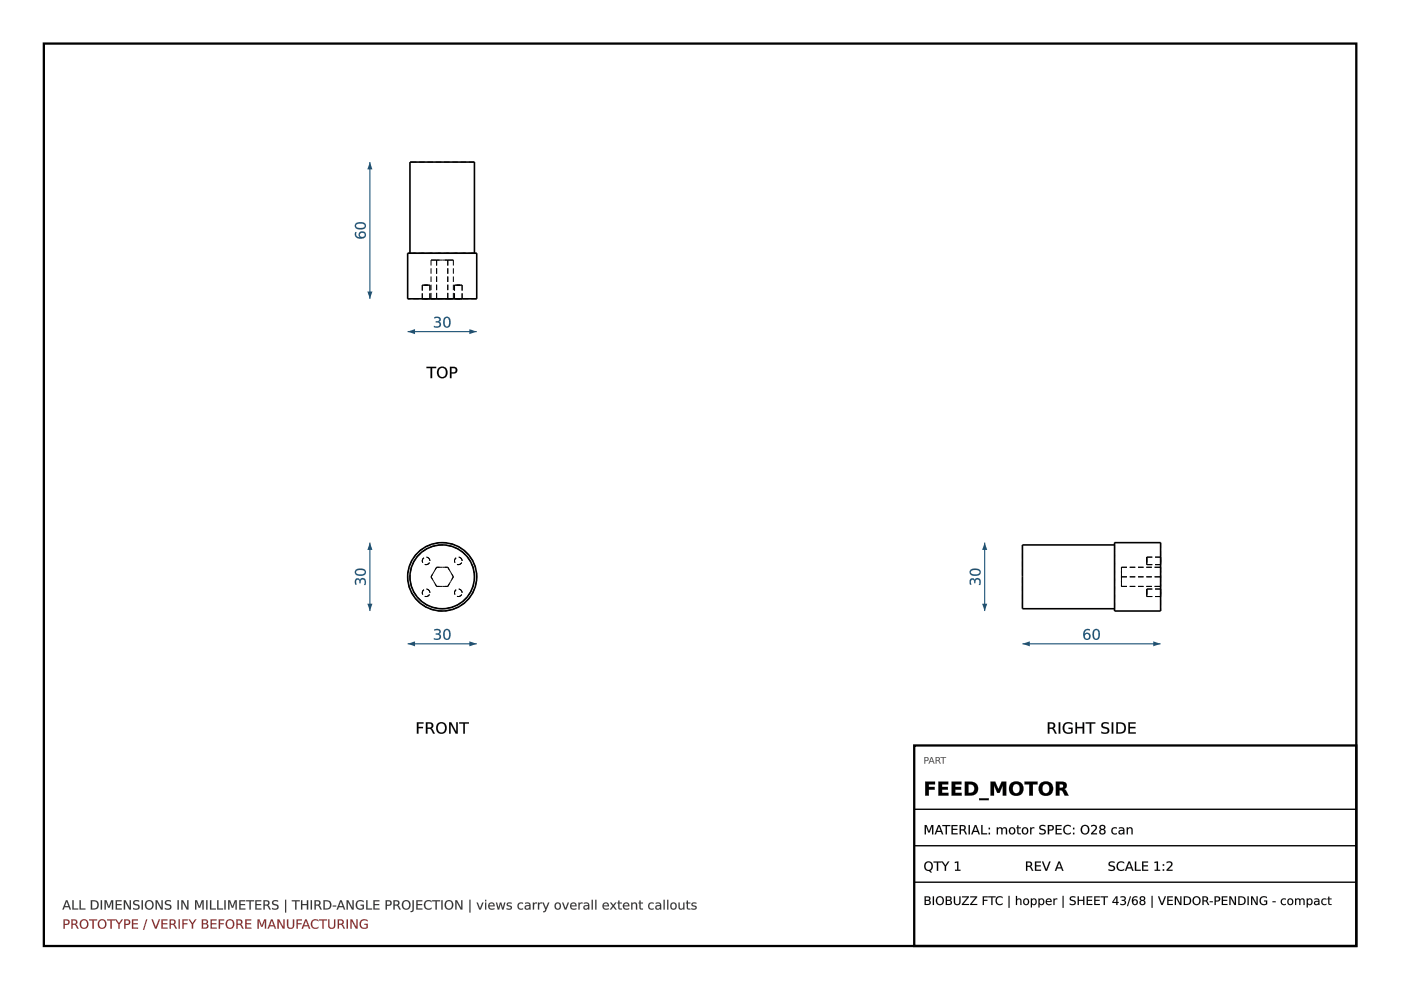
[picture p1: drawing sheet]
<svg xmlns="http://www.w3.org/2000/svg" width="297mm" height="210mm" viewBox="0 0 297 210" stroke-linecap="round" stroke-linejoin="round" font-family="sans-serif">
<path d="M9.3 9.2h278.3v191.4h-278.3z" fill="none" stroke="#000" stroke-width=".49"/>
<g fill="none" stroke="#000" stroke-width=".34">
<circle cx="93.8" cy="122.3" r="6.8"/>
<circle cx="93.8" cy="122.3" r="7.3"/>
</g>
<g fill="none" stroke="#000" stroke-width=".21" stroke-dasharray="1.2 .6" stroke-linecap="butt">
<path d="M91.4 122.3l1.2-2M91.4 122.3l1.2 2M92.6 120.3h2.3M92.6 124.3l-1.2-2M92.6 120.3l-1.2 2M92.6 124.3h2.3M94.9 124.3h-2.3M94.9 120.3l1.2 2M94.9 120.3h-2.3M94.9 124.3l1.2-2M96.1 122.3l-1.2 2M96.1 122.3l-1.2-2"/>
<circle cx="90.3" cy="118.9" r=".8"/>
<circle cx="97.2" cy="118.9" r=".8"/>
<circle cx="90.3" cy="125.7" r=".8"/>
<circle cx="93.8" cy="122.3" r="6.8"/>
<circle cx="93.8" cy="122.3" r="7.3"/>
<circle cx="97.2" cy="125.7" r=".8"/>
</g>
<path d="M86.4 136.5h14.7" fill="none" stroke="#1a5276" stroke-width=".24"/>
<g fill="#1a5276">
<path d="M86.4 136.5l1.6-.5v1z"/>
<path d="M99.5 136l1.6 .5-1.6 .5z"/>
<path d="M92.1 133.4a.86 .86 0 0 1 1.3 .7l-.4 .3a.69 .69 0 0 1 .4 1 .69 .69 0 0 1-.9 .3l-.5-.1v-.3a.67 .67 0 0 0 .7 .1 .67 .67 0 0 0 .5-.6l-.3-.2h-.5v-.3h.3a.37 .37 0 0 0 .4-.4 .37 .37 0 0 0-.4-.3l-.6 .1zM94.5 133.7a1.23 1.23 0 0 0 .2 1.7 1.14 1.14 0 0 0 0-1.8zM94.3 133.5a.85 .85 0 0 1 1 .1 .85 .85 0 0 1 .2 .9 .85 .85 0 0 1-.8 1.2 .85 .85 0 0 1-.7-1.2l.1-.6z"/>
<path d="M92.1 133.4a.88 .88 0 0 1 1.3 .7l-.4 .3a.61 .61 0 0 1 .5 .6 .61 .61 0 0 1-.4 .6l-.2 .1a.56 .56 0 0 1-.9-.5v.1a.66 .66 0 0 0 .7 .1 .66 .66 0 0 0 .4-.6l-.2-.2h-.5v-.3h.3a.35 .35 0 0 0 .4-.4 .35 .35 0 0 0-.4-.3l-.6 .1zM92.1 133.4v.3a.79 .79 0 0 1 1.1 .3l-.2 .2-.6 .1v.3a.52 .52 0 0 1 .8 .4 .52 .52 0 0 1-.8 .4l-.4-.1v.3a.85 .85 0 0 0 1 0 .85 .85 0 0 0 .4-1l-.4-.2a.59 .59 0 0 0 .4-.8 .59 .59 0 0 0-.8-.2zM94.5 133.7a1.22 1.22 0 0 0 .2 1.7 1.13 1.13 0 0 0 0-1.8zM94.5 133.7a.59 .59 0 0 1 .7 .1 .59 .59 0 0 1 0 .7 .59 .59 0 0 1 0 .7 .59 .59 0 0 1-.7 .1 1.71 1.71 0 0 1 0-1.6zM94.3 133.5a.86 .86 0 0 1 1 0 .86 .86 0 0 1 .3 1 .86 .86 0 0 1-.9 1.2 .86 .86 0 0 1-.8-1.2l.1-.6zM94.3 133.5a1.53 1.53 0 0 0 .2 2.1l.2 .1a1.2 1.2 0 0 0 .7-1.8l-.4-.5z"/>
</g>
<path d="M78.4 115.1v14.4" fill="none" stroke="#1a5276" stroke-width=".24"/>
<g fill="#1a5276">
<path d="M78.4 115.1l.6 1.5h-1.1z"/>
<path d="M77.9 128h1.1l-.6 1.5z"/>
<path d="M75.4 122.8l.6-.2 .3 .4a.69 .69 0 0 1 .9-.4 .69 .69 0 0 1 .4 1l-.1 .4h-.3a.67 .67 0 0 0 .1-.7 .67 .67 0 0 0-.6-.4l-.2 .3v.4h-.3v-.2a.37 .37 0 0 0-.4-.5 .37 .37 0 0 0-.3 .5l.1 .6h-.3l-.1-.6zM75.6 121.1l-.1 .2a1.17 1.17 0 0 0 1.8 0 1.26 1.26 0 0 0-1.7-.2zM75.4 120.9a1.58 1.58 0 0 1 2.2 .2v.2a1.24 1.24 0 0 1-1.8 .7l-.5-.4z"/>
<path d="M75.4 122.8a.52 .52 0 0 1 .5-.2 .52 .52 0 0 1 .4 .4 .62 .62 0 0 1 .6-.5 .62 .62 0 0 1 .6 .4l.1 .3a.55 .55 0 0 1 0 .5 .55 .55 0 0 1-.4 .3 .65 .65 0 0 0 .1-.7 .65 .65 0 0 0-.6-.4l-.2 .3v.5h-.3v-.3a.36 .36 0 0 0-.4-.5 .36 .36 0 0 0-.3 .5l.1 .6a.54 .54 0 0 1-.4-.9zM75.4 122.8l-.1 .8v.4h.3a.77 .77 0 0 1 .2-1.1l.3 .1 .1 .6h.3a.52 .52 0 0 1 .4-.8 .52 .52 0 0 1 .4 .8l-.1 .4h.3a.85 .85 0 0 0 0-1 .85 .85 0 0 0-1-.3l-.2 .3a.53 .53 0 0 0-.4-.4 .53 .53 0 0 0-.5 .2zM75.6 121.1l-.1 .2a1.16 1.16 0 0 0 1.8 0 1.25 1.25 0 0 0-1.7-.2zM75.6 121a1.27 1.27 0 0 1 1.8 .3 1.17 1.17 0 0 1-1.9 0zM75.4 120.9a1.59 1.59 0 0 1 2.2 .2v.2a1.25 1.25 0 0 1-1.8 .7l-.6-.4zM75.4 120.9a.83 .83 0 0 0 .1 1 .83 .83 0 0 0 .9 .2 .8 .8 0 0 0 1-.3 .8 .8 0 0 0-.1-1l-1.2-.2z"/>
</g>
<g fill="#000">
<path d="M88.4 153.1h1.4v.3h-1.1v.7h1v.3h-1v1.1h-.3zM90.3 153.1h.7a.67 .67 0 0 1 .8 .5 .67 .67 0 0 1-.3 .8l.7 1.1h-.4l-.4-.8-.4-.2h-.4v1h-.3zM90.6 153.4v.9h.4a.43 .43 0 0 0 .5-.5 .43 .43 0 0 0-.5-.4zM93 153.6a.95 .95 0 0 0-.1 1.2 .95 .95 0 0 0 1.1 .4 .96 .96 0 0 0 .4-1.2 .96 .96 0 0 0-1.2-.5zM92.4 154.3a1.2 1.2 0 0 1 2.4 0 1.2 1.2 0 0 1-2.4 0zM95.2 153.1h.5l1 2.1v-2.1h.4v2.4h-.5l-1.1-2v2h-.3zM97.4 153.1h2v.3h-.8v2.1h-.4v-2.1h-.8z"/>
<path d="M88.4 153.1h1.4v.3h-1.1v.7h1v.3h-1v1.2h-.3zM88.4 153.1v2.4h.3v-1.1h1v-.3h-1v-.7h1.1v-.3zM90.3 153.1h.7a.69 .69 0 0 1 .9 .5 .69 .69 0 0 1-.4 .8l.3 .3 .4 .9h-.4l-.5-1-.7-.1v1.1h-.3zM90.3 153.1v2.4h.3v-1l.7 .1 .5 .9h.4l-.5-.8-.3-.3a.65 .65 0 0 0 .4-.8 .65 .65 0 0 0-.8-.4zM90.6 153.4v.9l.4-.1a.41 .41 0 0 0 .5-.4 .41 .41 0 0 0-.5-.4zM90.6 153.4a.72 .72 0 0 1 .9 .2v.2a.42 .42 0 0 1-.5 .5h-.4zM93 153.6a.93 .93 0 0 0-.1 1.2 .93 .93 0 0 0 1.1 .4 .95 .95 0 0 0 .3-1.2 .95 .95 0 0 0-1.1-.5zM93 153.6a.85 .85 0 0 1 1.1-.1 .85 .85 0 0 1 .3 1.1 .79 .79 0 0 1-1 .7 .79 .79 0 0 1-.6-1zM92.4 154.3a1.22 1.22 0 0 1 2.4 0 1.22 1.22 0 0 1-2.4 0zM92.4 154.3a1.2 1.2 0 0 0 2.4 0 1.2 1.2 0 0 0-2.4 0zM95.2 153.1h.5l1 2.1v-2.1h.4v2.5h-.5l-1.1-2.1 .1 2.1h-.4zM95.2 153.1v2.4h.3l.1-2 1 2h.5v-2.4h-.4v2.1l-1-2.1zM97.4 153.1h2v.3h-.8v2.2h-.4v-2.2h-.8zM97.4 153.1v.3h.8v2.1h.4l-.1-2.1h.9v-.3z"/>
</g>
<path d="M86.4 53.7h14.7v9.7h-14.7zM86.9 53.7v-19.3h13.7v19.3" fill="none" stroke="#000" stroke-width=".34"/>
<g fill="none" stroke="#000" stroke-width=".21" stroke-dasharray="1.2 .6" stroke-linecap="butt">
<path d="M100.6 34.4h-13.7M86.9 53.7h13.7M91.4 55.1v8.3M91.4 55.1h1.2M92.6 55.1v8.3M92.6 55.1h-1.2M92.6 55.1h2.3M94.9 55.1h-2.3M94.9 55.1v8.3M94.9 55.1h1.2M96.1 55.1v8.3M96.1 55.1h-1.2"/>
<path d="M100.6 53.7h-13.7M101.1 53.7h-14.7M89.5 63.4h1.6M89.5 60.5h1.6M89.5 63.4v-2.9M91.1 63.4h-1.6M91.1 60.5v2.9M91.1 60.5h-1.6M91.4 63.4h1.2M92.6 63.4h2.3M92.6 63.4h-1.2M94.9 63.4h-2.3"/>
<path d="M94.9 63.4h1.2M96.1 63.4h-1.2M96.4 63.4h1.6M96.4 60.5h1.6M96.4 63.4v-2.9M98 63.4h-1.6M98 60.5v2.9M98 60.5h-1.6M101.1 63.4h-14.7"/>
</g>
<path d="M86.4 70.3h14.7" fill="none" stroke="#1a5276" stroke-width=".24"/>
<g fill="#1a5276">
<path d="M86.4 70.3l1.6-.5v1z"/>
<path d="M99.5 69.8l1.6 .5-1.6 .5z"/>
<path d="M92.1 67.2a.86 .86 0 0 1 1.3 .7l-.4 .3a.69 .69 0 0 1 .4 1 .69 .69 0 0 1-.9 .3l-.5-.1v-.3a.67 .67 0 0 0 .7 .1 .67 .67 0 0 0 .5-.6l-.3-.2h-.5v-.3h.3a.37 .37 0 0 0 .4-.4 .37 .37 0 0 0-.4-.3l-.6 .1zM94.5 67.5a1.23 1.23 0 0 0 .2 1.7 1.14 1.14 0 0 0 0-1.8zM94.3 67.3a.85 .85 0 0 1 1 .1 .85 .85 0 0 1 .2 .9 .85 .85 0 0 1-.8 1.2 .85 .85 0 0 1-.7-1.2l.1-.6z"/>
<path d="M92.1 67.2a.88 .88 0 0 1 1.3 .7l-.4 .3a.61 .61 0 0 1 .5 .6 .61 .61 0 0 1-.4 .6l-.2 .1a.56 .56 0 0 1-.9-.4 .66 .66 0 0 0 .7 .1 .66 .66 0 0 0 .4-.6l-.2-.2h-.5v-.3h.3a.35 .35 0 0 0 .4-.4 .35 .35 0 0 0-.4-.3l-.6 .1zM92.1 67.2v.3a.79 .79 0 0 1 1.1 .3l-.2 .2-.6 .1v.3a.52 .52 0 0 1 .8 .4 .52 .52 0 0 1-.8 .4l-.4-.1v.3a.85 .85 0 0 0 1 0 .85 .85 0 0 0 .4-1l-.4-.2a.59 .59 0 0 0 .4-.8 .59 .59 0 0 0-.8-.2zM94.5 67.5a1.22 1.22 0 0 0 .2 1.7 1.13 1.13 0 0 0 0-1.8zM94.5 67.5a.59 .59 0 0 1 .7 .1 .59 .59 0 0 1 0 .7 .59 .59 0 0 1 0 .7 .59 .59 0 0 1-.7 .2 1.71 1.71 0 0 1 0-1.7zM94.3 67.3a.86 .86 0 0 1 1 .1 .86 .86 0 0 1 .3 .9 .86 .86 0 0 1-.9 1.2 .86 .86 0 0 1-.8-1.2l.1-.6zM94.3 67.3a1.53 1.53 0 0 0 .2 2.1l.2 .1a1.2 1.2 0 0 0 .7-1.8l-.4-.5z"/>
</g>
<path d="M78.4 34.4v29" fill="none" stroke="#1a5276" stroke-width=".24"/>
<g fill="#1a5276">
<path d="M78.4 34.4l.6 1.5h-1.1z"/>
<path d="M77.9 61.8h1.1l-.6 1.6z"/>
<path d="M76.3 49.8a.51 .51 0 0 0 1 0 .51 .51 0 0 0-1 0zM75.3 49.2h.3a.71 .71 0 0 0 0 .8 .71 .71 0 0 0 .7 .3 .75 .75 0 0 1 .1-1.1 .75 .75 0 0 1 1.1 .3 .75 .75 0 0 1-.4 1 1.21 1.21 0 0 1-1.9-.9zM75.6 47.6l-.1 .3a1.17 1.17 0 0 0 1.8 0 1.26 1.26 0 0 0-1.7-.3zM75.4 47.4a1.58 1.58 0 0 1 2.2 .2v.3a1.24 1.24 0 0 1-1.8 .7l-.5-.5z"/>
<path d="M76.3 49.8a.5 .5 0 0 0 1 0 .5 .5 0 0 0-1 0zM76.3 49.8a.52 .52 0 0 1 1 0 .52 .52 0 0 1-1 0zM75.3 49.2h.3a.69 .69 0 0 0 0 .8 .69 .69 0 0 0 .7 .3 .68 .68 0 0 1 .1-1.2 .8 .8 0 0 1 1.2 .5 .8 .8 0 0 1-.8 1 1.08 1.08 0 0 1-1.3-.2 1.08 1.08 0 0 1-.2-1.2zM75.3 49.2a1.04 1.04 0 0 0 .3 1.2 1.04 1.04 0 0 0 1.2 .2 .75 .75 0 0 0 .8-.8 .75 .75 0 0 0-1-.7 .75 .75 0 0 0-.4 1.1l.2 .1a.72 .72 0 0 1-.8-.3 .72 .72 0 0 1 0-.8zM75.6 47.6l-.1 .3a1.16 1.16 0 0 0 1.8 0 1.25 1.25 0 0 0-1.7-.3zM75.6 47.6a1.27 1.27 0 0 1 1.8 .3 1.17 1.17 0 0 1-1.9 0zM75.4 47.4a1.59 1.59 0 0 1 2.2 .2v.3a1.25 1.25 0 0 1-1.8 .7l-.6-.5zM75.4 47.5a.83 .83 0 0 0 .1 .9 .83 .83 0 0 0 .9 .2 .8 .8 0 0 0 1-.3 .8 .8 0 0 0-.1-1l-1.2-.2z"/>
</g>
<g fill="#000">
<path d="M90.4 77.8h2.1v.2h-.9v2.2h-.3v-2.2h-.9zM93.2 78.3a.95 .95 0 0 0-.1 1.1 .95 .95 0 0 0 1.1 .4 .96 .96 0 0 0 .3-1.2 .96 .96 0 0 0-1.1-.5zM92.6 78.9a1.2 1.2 0 0 1 2.4 0 1.2 1.2 0 0 1-2.4 0zM95.7 78v.9h.4a.45 .45 0 0 0 .5-.4 .45 .45 0 0 0-.5-.5zM95.4 77.8h.7a.72 .72 0 0 1 .9 .7 .72 .72 0 0 1-.9 .7h-.4v1h-.3z"/>
<path d="M90.4 77.8h2.1v.3l-.9-.1v2.2h-.3v-2.2l-.9 .1zM90.4 77.8v.2h.9v2.2h.3v-2.2h.9v-.2zM93.2 78.3a.93 .93 0 0 0-.1 1.1 .93 .93 0 0 0 1.1 .4 .95 .95 0 0 0 .3-1.2 .95 .95 0 0 0-1.1-.5zM93.2 78.2a.85 .85 0 0 1 1.1 0 .85 .85 0 0 1 .2 1.1 .79 .79 0 0 1-.9 .7 .79 .79 0 0 1-.6-1zM92.5 78.9a1.25 1.25 0 0 1 2.5 0 1.25 1.25 0 0 1-2.5 0zM92.6 78.9a1.2 1.2 0 0 0 2.4 0 1.2 1.2 0 0 0-2.4 0zM95.7 78v.9h.4a.43 .43 0 0 0 .5-.4 .43 .43 0 0 0-.5-.4zM95.7 78h.4a.47 .47 0 0 1 .5 .5 .47 .47 0 0 1-.5 .5h-.4zM95.4 77.8h.7a.74 .74 0 0 1 .9 .7 .74 .74 0 0 1-.9 .7h-.4v1h-.3zM95.4 77.8v2.4h.3v-1a.85 .85 0 0 0 1.2-.9l-.3-.4z"/>
</g>
<path d="M236.3 115.5h-19.5v13.6h19.5M236.3 115.1h9.8v14.4h-9.8z" fill="none" stroke="#000" stroke-width=".34"/>
<g fill="none" stroke="#000" stroke-width=".21" stroke-dasharray="1.2 .6" stroke-linecap="butt">
<path d="M216.8 115.5v13.6M236.3 115.5v13.6M236.3 115.1v14.4M243.1 118.9v-.8M243.1 118.1v1.6M243.1 119.7v-.8M246.1 115.1v14.4M246.1 118.9v-.8M246.1 118.1v1.6M246.1 119.7v-.8M246.1 119.7h-3M246.1 118.1h-3"/>
<path d="M236.3 122.3v-6.8M236.3 129.1v-6.8M237.8 120.3h8.3M237.8 120.3v2M237.8 122.3h8.3M237.8 122.3v2M237.8 124.3h8.3M237.8 124.3v-2M237.8 122.3v-2M243.1 125.7v-.8M243.1 124.9v1.6M243.1 126.5v-.8"/>
<path d="M246.1 125.7v-.8M246.1 124.9v1.6M246.1 126.5v-.8M246.1 122.3v-2M246.1 124.3v-2M246.1 122.3v2M246.1 120.3v2M246.1 126.5h-3M246.1 124.9h-3"/>
</g>
<path d="M216.8 136.5h29.3" fill="none" stroke="#1a5276" stroke-width=".24"/>
<g fill="#1a5276">
<path d="M216.8 136.5l1.5-.5v1z"/>
<path d="M244.5 136l1.6 .5-1.6 .5z"/>
<path d="M230 134.9a.51 .51 0 0 0 1 0 .51 .51 0 0 0-1 0zM229.9 133.7l.7-.4 .5 .1v.3a.72 .72 0 0 0-.8 0 .72 .72 0 0 0-.3 .7 .75 .75 0 0 1 1.1 .2 .75 .75 0 0 1-.3 1.1 .75 .75 0 0 1-1.1-.5v-1zM232.2 133.7a1.23 1.23 0 0 0 .2 1.7 1.14 1.14 0 0 0 0-1.8zM232 133.5a.85 .85 0 0 1 1 .1 .85 .85 0 0 1 .2 .9 .85 .85 0 0 1-.8 1.2 .85 .85 0 0 1-.8-1.2l.1-.6z"/>
<path d="M230 134.9a.5 .5 0 0 0 1 0 .5 .5 0 0 0-1 0zM229.9 134.9a.55 .55 0 0 1 1.1 0 .55 .55 0 0 1-1.1 0zM229.9 133.7a1.03 1.03 0 0 1 1.2-.3v.3a.7 .7 0 0 0-.8 0 .7 .7 0 0 0-.3 .7h-.1a.77 .77 0 0 1 1.2 .1 .77 .77 0 0 1-.3 1.2 .77 .77 0 0 1-1.1-.5v-1zM229.9 133.7a1.27 1.27 0 0 0 .6 2 .74 .74 0 0 0 .7-1.1 .74 .74 0 0 0-1.3-.1 .73 .73 0 0 1 .3-.8 .73 .73 0 0 1 .9 0v-.3h-.5zM232.2 133.7a1.22 1.22 0 0 0 .2 1.7 1.13 1.13 0 0 0 0-1.8zM232.1 133.7a.59 .59 0 0 1 .7 .1 .59 .59 0 0 1 .1 .7 .59 .59 0 0 1-.1 .7 .59 .59 0 0 1-.7 .1 1.71 1.71 0 0 1 0-1.6zM232 133.5a.86 .86 0 0 1 1 0 .86 .86 0 0 1 .2 1 .86 .86 0 0 1-.8 1.2 .86 .86 0 0 1-.8-1.2l.1-.6zM232 133.5a1.53 1.53 0 0 0 .2 2.1l.2 .1a1.2 1.2 0 0 0 .7-1.8l-.5-.5z"/>
</g>
<path d="M208.8 115.1v14.4" fill="none" stroke="#1a5276" stroke-width=".24"/>
<g fill="#1a5276">
<path d="M208.8 115.1l.5 1.5h-1.1z"/>
<path d="M208.2 128h1.1l-.5 1.5z"/>
<path d="M205.7 122.8l.6-.2 .4 .4a.69 .69 0 0 1 .9-.4 .69 .69 0 0 1 .3 1l-.1 .4h-.3a.67 .67 0 0 0 .2-.7 .67 .67 0 0 0-.6-.4l-.3 .3v.4h-.3v-.2a.37 .37 0 0 0-.3-.5 .37 .37 0 0 0-.4 .5l.1 .6h-.2l-.1-.6zM205.9 121.1l-.1 .2a1.17 1.17 0 0 0 1.9 0 1.26 1.26 0 0 0-1.8-.2zM205.7 120.9a1.58 1.58 0 0 1 2.2 .2v.2a1.24 1.24 0 0 1-1.8 .7l-.5-.4z"/>
<path d="M205.7 122.8a.52 .52 0 0 1 .6-.2 .52 .52 0 0 1 .4 .4 .62 .62 0 0 1 .5-.5 .62 .62 0 0 1 .7 .4v.3a.55 .55 0 0 1 .1 .5 .55 .55 0 0 1-.5 .3 .65 .65 0 0 0 .2-.7 .65 .65 0 0 0-.6-.4l-.3 .3v.5h-.3v-.3a.36 .36 0 0 0-.3-.5 .36 .36 0 0 0-.4 .5l.1 .6a.54 .54 0 0 1-.3-.9zM205.7 122.8l-.1 .8 .1 .4h.2a.77 .77 0 0 1 .3-1.1l.3 .1v.6h.3a.52 .52 0 0 1 .4-.8 .52 .52 0 0 1 .5 .8l-.2 .4h.3a.85 .85 0 0 0 .1-1 .85 .85 0 0 0-1-.3l-.2 .3a.53 .53 0 0 0-.4-.4 .53 .53 0 0 0-.6 .2zM205.9 121.1l-.1 .2a1.16 1.16 0 0 0 1.9 0 1.25 1.25 0 0 0-1.8-.2zM205.9 121a1.27 1.27 0 0 1 1.8 .3 1.17 1.17 0 0 1-1.9 0zM205.7 120.9a1.59 1.59 0 0 1 2.2 .2l.1 .2a1.25 1.25 0 0 1-1.9 .7l-.5-.4zM205.7 120.9a.83 .83 0 0 0 .1 1 .83 .83 0 0 0 1 .2 .8 .8 0 0 0 1-.3 .8 .8 0 0 0-.2-1l-1.2-.2z"/>
</g>
<g fill="#000">
<path d="M222.2 153.1h.7a.67 .67 0 0 1 .8 .5 .67 .67 0 0 1-.4 .8l.7 1.1h-.3l-.4-.8-.5-.2h-.3v1h-.3zM222.5 153.4v.9h.4a.43 .43 0 0 0 .5-.5 .43 .43 0 0 0-.5-.4zM224.5 153.1h.3v2.4h-.3zM225.6 153.4a1.51 1.51 0 0 1 1.8-.1v.4a.99 .99 0 0 0-1.4-.1 .99 .99 0 0 0-.2 1.3 .99 .99 0 0 0 1.3 .3v-.6h-.5v-.3h.8v1a1.3 1.3 0 0 1-1.8-.1 1.3 1.3 0 0 1 0-1.8zM228 153.1h.3v1h1.2v-1h.4v2.4h-.4v-1.1h-1.2v1.1h-.3zM230.2 153.1h2v.3h-.8v2.1h-.4v-2.1h-.8zM233.7 153.3l1-.2 .3 .1v.3a.82 .82 0 0 0-1.2 .3l.1 .2a1.3 1.3 0 0 1 1.3 .9 1.1 1.1 0 0 1-1.7 .5v-.3a.74 .74 0 0 0 .8 .3 .74 .74 0 0 0 .5-.6l-.1-.2a1.34 1.34 0 0 1-1.2-.8zM235.7 153.1h.3v2.4h-.3zM237 153.4v1.9a1 1 0 0 0 1.4-1 1 1 0 0 0-1.4-.9zM236.7 153.1h.7a1.21 1.21 0 0 1 1.3 1.2 1.21 1.21 0 0 1-1.3 1.2h-.7zM239.2 153.1h1.6v.3h-1.2v.7h1.1v.3h-1.1v.9h1.2v.2h-1.6z"/>
<path d="M222.1 153.1h.8a.69 .69 0 0 1 .8 .5 .69 .69 0 0 1-.4 .8l.3 .3 .5 .9h-.4l-.6-1-.6-.1v1.1h-.4zM222.2 153.1v2.4h.3v-1l.7 .1 .5 .9h.3l-.4-.8-.3-.3a.65 .65 0 0 0 .4-.8 .65 .65 0 0 0-.8-.4zM222.5 153.4v.9l.4-.1a.41 .41 0 0 0 .5-.4 .41 .41 0 0 0-.5-.4zM222.5 153.4a.72 .72 0 0 1 .9 .2v.2a.42 .42 0 0 1-.5 .5h-.4zM224.5 153.1h.3v2.5h-.3zM224.5 153.1v2.4h.3v-2.4zM225.6 153.4a1.5 1.5 0 0 1 1.8-.1v.4a.98 .98 0 0 0-1.4-.1 .98 .98 0 0 0-.2 1.3 .98 .98 0 0 0 1.3 .3v-.6h-.6v-.3h.9v1a1.32 1.32 0 0 1-1.8-.1 1.32 1.32 0 0 1 0-1.8zM225.6 153.4a1.29 1.29 0 0 0 0 1.8 1.29 1.29 0 0 0 1.8 .1v-1h-.8v.3l.5-.1v.7a.99 .99 0 0 1-1.3-.3 .99 .99 0 0 1 .2-1.3 .99 .99 0 0 1 1.4 .1v-.4a1.57 1.57 0 0 0-1.8 .1zM228 153.1h.4v1h1.1v-1h.4v2.5h-.4v-1.2h-1.2l.1 1.2h-.4zM228 153.1v2.4h.3v-1.1h1.3l-.1 1.1h.4v-2.4h-.4l.1 1h-1.3v-1zM230.2 153.1h2v.3h-.8v2.2h-.4v-2.2h-.8zM230.2 153.1v.3h.9l-.1 2.1h.4v-2.1h.8v-.3zM233.7 153.3l.4-.2 .8 .1h.2v.4a.87 .87 0 0 0-1.3 .2l.1 .2 .6 .2a.76 .76 0 0 1 .7 .9 .76 .76 0 0 1-1.1 .5l-.6-.1v-.4a.72 .72 0 0 0 .8 .3 .72 .72 0 0 0 .5-.6l-.4-.3a.72 .72 0 0 1-.8-.4 .72 .72 0 0 1 .1-.8zM233.7 153.3a.64 .64 0 0 0-.1 .7 .64 .64 0 0 0 .6 .4 .5 .5 0 0 1 .7 .6 .5 .5 0 0 1-.8 .3l-.6-.2v.3a1.09 1.09 0 0 0 1.7-.5 .82 .82 0 0 0-.9-.7l-.3-.1a.44 .44 0 0 1-.1-.6 .44 .44 0 0 1 .6-.1l.6 .1-.1-.3h-.3zM235.7 153.1h.3v2.5h-.3zM235.7 153.1v2.4h.3v-2.4zM237 153.4v1.9a.98 .98 0 0 0 1.4-1 .98 .98 0 0 0-1.4-.9zM237 153.4a1.01 1.01 0 0 1 1.4 .9 1.01 1.01 0 0 1-1.4 1zM236.7 153.1a1.7 1.7 0 0 1 2 .7 1.21 1.21 0 0 1-.1 1.3 1.21 1.21 0 0 1-1.2 .5h-.7zM236.7 153.1v2.4h.7a1.19 1.19 0 0 0 1.3-1.2 1.19 1.19 0 0 0-1.3-1.1zM239.2 153.1h1.6v.3h-1.2v.7h1.1v.3h-1.1v.9h1.2v.3h-1.6zM239.2 153.1v2.4h1.6v-.2h-1.3v-.9h1.2v-.3h-1.2v-.7h1.3v-.3z"/>
</g>
<g fill="#333">
<path d="M14.1 191.1l-.3 1h.7zM14 190.9h.3l.8 1.9h-.3l-.2-.5h-.9l-.2 .5h-.3zM15.3 190.9h.3v1.7h1v.2h-1.3zM16.9 190.9h.2v1.7h1v.2h-1.2zM19.5 191.1v1.5a.82 .82 0 0 0 1.1-.7 .82 .82 0 0 0-1.1-.8zM19.3 190.9h.5a.99 .99 0 0 1 1.1 1 .99 .99 0 0 1-1.1 .9h-.5zM21.4 190.9h.2v1.9h-.2zM22.2 190.9h.4l.5 1.3 .5-1.3h.4v1.9h-.3v-1.7l-.5 1.4h-.3l-.5-1.4v1.7h-.2zM24.5 190.9h1.3v.2h-1v.6h.9v.2h-.9v.7h1v.2h-1.3zM26.3 190.9h.3l.9 1.6v-1.6h.3v1.9h-.4l-.9-1.6v1.6h-.2zM28.4 191l.8-.1h.3v.3a.51 .51 0 0 0-.6-.2 .51 .51 0 0 0-.3 .6 .96 .96 0 0 1 1 .9 1 1 0 0 1-1.4 .3v-.3a.64 .64 0 0 0 1.1-.3l-.1-.1a.97 .97 0 0 1-1-.9zM30 190.9h.3v1.9h-.3zM31.2 191.3a.78 .78 0 0 0-.1 .9 .78 .78 0 0 0 .9 .4 .76 .76 0 0 0 .3-1.1 .76 .76 0 0 0-1.1-.2zM30.7 191.8a.99 .99 0 0 1 1.9 0 .99 .99 0 0 1-1.9 0zM33 190.9h.4l.8 1.6v-1.6h.3v1.9h-.4l-.8-1.6v1.6h-.3zM35.1 191l.8-.1h.3v.3a.51 .51 0 0 0-.6-.2 .51 .51 0 0 0-.3 .6 .96 .96 0 0 1 1 .9 1 1 0 0 1-1.3 .3v-.3a.64 .64 0 0 0 1-.3v-.1a.97 .97 0 0 1-1-.9zM37.6 190.9h.3v1.9h-.3zM38.4 190.9h.4l.9 1.6v-1.6h.3v1.9h-.4l-.9-1.6v1.6h-.3zM41.4 190.9h.4l.5 1.3 .5-1.3h.4v1.9h-.3v-1.7l-.5 1.4h-.3l-.5-1.4v1.7h-.2zM43.7 190.9h.3v1.9h-.3zM44.5 190.9h.3v1.7h1v.2h-1.3zM46 190.9h.3v1.7h1v.2h-1.3zM47.6 190.9h.2v1.9h-.2zM48.4 190.9h.4l.5 1.3 .5-1.3h.4v1.9h-.3v-1.7l-.5 1.4h-.2l-.6-1.4v1.7h-.2zM50.7 190.9h1.3v.2h-1v.6h1v.2h-1v.7h1v.2h-1.3zM52.2 190.9h1.7v.2h-.7v1.7h-.3v-1.7h-.7zM54.1 190.9h1.3v.2h-1v.6h.9v.2h-.9v.7h1v.2h-1.3zM55.9 190.9h.6a.55 .55 0 0 1 .6 .3 .55 .55 0 0 1-.3 .7l.6 .9h-.3l-.3-.6-.4-.2h-.3v.8h-.2zM56.1 191.1v.7h.4a.35 .35 0 0 0 .4-.4 .35 .35 0 0 0-.4-.3zM57.9 191l.8-.1h.3v.3a.51 .51 0 0 0-.7-.2 .51 .51 0 0 0-.3 .6 .96 .96 0 0 1 1 .9 1 1 0 0 1-1.3 .3v-.3a.64 .64 0 0 0 1.1-.3l-.1-.1a.97 .97 0 0 1-1-.9zM60.4 190.8h.3v2.7h-.3zM61.9 190.9h1.7v.2h-.7v1.7h-.3v-1.7h-.7zM63.8 190.9h.3v.8h1v-.8h.2v1.9h-.2v-.9h-1v.9h-.3zM65.9 190.9h.2v1.9h-.2zM66.7 190.9h.6a.55 .55 0 0 1 .6 .3 .55 .55 0 0 1-.3 .7l.6 .9h-.3l-.3-.6-.4-.2h-.2v.8h-.3zM67 191.1v.7h.3a.35 .35 0 0 0 .4-.4 .35 .35 0 0 0-.4-.3zM68.9 191.1v1.5a.82 .82 0 0 0 1.1-.7 .82 .82 0 0 0-1.1-.8zM68.6 190.9h.5a.99 .99 0 0 1 1.2 1 .99 .99 0 0 1-1.2 .9h-.5zM70.6 192h.7v.2h-.7zM72.3 191.1l-.4 1h.7zM72.1 190.9h.3l.8 1.9h-.3l-.2-.5h-.9l-.2 .5h-.2zM73.5 190.9h.3l.9 1.6v-1.6h.3v1.9h-.4l-.9-1.6v1.6h-.2zM75.7 191.1l.4-.2 .5-.1 .5 .2v.3a.81 .81 0 0 0-1.1-.1 .81 .81 0 0 0-.2 1.1 .81 .81 0 0 0 1.1 .3v-.6h-.5v-.2h.8v.9a1.07 1.07 0 0 1-1.5-.1 1.07 1.07 0 0 1 0-1.5zM77.6 190.9h.3v1.7h1v.2h-1.3zM79.2 190.9h1.2v.2h-1v.6h1v.2h-1v.7h1.1v.2h-1.3zM82 191.1v.7h.4a.37 .37 0 0 0 .4-.3 .37 .37 0 0 0-.4-.4zM81.8 190.9h.6a.6 .6 0 0 1 .7 .6 .6 .6 0 0 1-.7 .6h-.4v.7h-.2zM83.4 190.9h.6a.55 .55 0 0 1 .7 .3 .55 .55 0 0 1-.3 .7l.6 .9h-.3l-.4-.6-.3-.2h-.3v.8h-.3zM83.7 191.1v.7h.3a.35 .35 0 0 0 .4-.4 .35 .35 0 0 0-.4-.3zM85.7 191.3a.78 .78 0 0 0-.2 .9 .78 .78 0 0 0 1 .4 .76 .76 0 0 0 .2-1.1 .76 .76 0 0 0-1-.2zM85.1 191.8a1 1 0 0 1 2 0 1 1 0 0 1-2 0zM87.5 190.9h.2v2l-.2 .4-.4 .1v-.2l.3-.3zM88.3 190.9h1.2v.2h-1v.6h1v.2h-1v.7h1.1v.2h-1.3zM90.1 191.1l.5-.2 .4-.1 .5 .2v.3a.78 .78 0 0 0-1.1 0 .78 .78 0 0 0 0 1.1 .78 .78 0 0 0 1.1 0v.3a1.04 1.04 0 0 1-1.4-.2 1.04 1.04 0 0 1 0-1.4zM91.6 190.9h1.7v.2h-.7v1.7h-.3v-1.7h-.7zM93.6 190.9h.2v1.9h-.2zM94.7 191.3a.78 .78 0 0 0-.1 .9 .78 .78 0 0 0 .9 .4 .76 .76 0 0 0 .3-1.1 .76 .76 0 0 0-1.1-.2zM94.2 191.8a1 1 0 0 1 2 0 1 1 0 0 1-2 0zM96.5 190.9h.4l.9 1.6v-1.6h.2v1.9h-.3l-.9-1.6v1.6h-.3zM99.5 190.8h.3v2.7h-.3zM101 191.4h.3l.5 1.2 .4-1.2h.3l-.6 1.4h-.3zM102.8 191.4h.3v1.4h-.3zM102.8 190.8h.3v.3h-.3zM103.7 191.5a.69 .69 0 0 1 .8-.1 .69 .69 0 0 1 .4 .8h-1.1a.67 .67 0 0 0 1 .3v.3a.84 .84 0 0 1-1.1-.1 .84 .84 0 0 1 0-1.2zM103.9 191.7l-.1 .3h.8l-.2-.4zM105.1 191.4h.3l.3 1.1 .3-1.1h.3l.3 1.1 .3-1.1h.2l-.3 1.4h-.3l-.4-1.2-.3 1.2h-.3zM107.6 191.4h.8l.1 .2a.41 .41 0 0 0-.5-.1 .41 .41 0 0 0-.3 .4 .61 .61 0 0 1 .6 .2 .61 .61 0 0 1 .1 .7h-.8h-.2v-.3a.53 .53 0 0 0 .9-.1l-.1-.1a.6 .6 0 0 1-.6-.2 .6 .6 0 0 1 0-.7zM109.9 191.5l.7-.2 .3 .1v.3a.58 .58 0 0 0-.8 0 .58 .58 0 0 0 0 .8 .58 .58 0 0 0 .8 .1v.2a.8 .8 0 0 1-1.1-.2 .8 .8 0 0 1 .1-1.1zM111.6 192.2l-.1 .1a.36 .36 0 0 0 .3 .4 .36 .36 0 0 0 .4-.3v-.3zM111.3 191.4a.73 .73 0 0 1 1.2 .6v.8h-.3v-.2a.53 .53 0 0 1-.6 .3 .53 .53 0 0 1-.4-.6 .53 .53 0 0 1 .7-.4h.3a.53 .53 0 0 0-.3-.4 .53 .53 0 0 0-.6 .2zM113 191.4h.2v.2l.2-.2 .5-.1v.3a.44 .44 0 0 0-.5 0 .44 .44 0 0 0-.2 .5v.7h-.2zM114.1 191.4h.2v.2l.2-.2 .4-.1v.3a.44 .44 0 0 0-.4 0 .44 .44 0 0 0-.2 .5v.7h-.2zM115 191.4h.3l.4 1.1 .5-1.1h.3l-.8 1.8-.2 .2h-.4v-.2h.4l.1-.4zM117.9 191.7a.5 .5 0 0 0 0 .7 .5 .5 0 0 0 .7 0 .51 .51 0 0 0 0-.6 .51 .51 0 0 0-.7-.1zM117.5 192.1a.75 .75 0 0 1 1.5 0 .75 .75 0 0 1-1.5 0zM119.2 191.4h.2l.5 1.2 .5-1.2h.2l-.5 1.4h-.4zM121.1 191.5a.69 .69 0 0 1 .8-.1 .69 .69 0 0 1 .3 .8h-1.1a.67 .67 0 0 0 1.1 .3v.3a.84 .84 0 0 1-1.1-.1 .84 .84 0 0 1 0-1.2zM121.3 191.7l-.2 .3h.9l-.2-.4zM122.6 191.4h.3v.2l.2-.2 .4-.1v.3a.44 .44 0 0 0-.4 0 .44 .44 0 0 0-.2 .5v.7h-.3zM124 192.2v.1a.36 .36 0 0 0 .2 .4 .36 .36 0 0 0 .5-.3v-.3zM123.8 191.4a.73 .73 0 0 1 1.1 .6v.8h-.2v-.2a.53 .53 0 0 1-.7 .3 .53 .53 0 0 1-.3-.6 .53 .53 0 0 1 .7-.4h.3a.53 .53 0 0 0-.4-.4 .53 .53 0 0 0-.5 .2zM125.4 190.8h.3v2h-.3zM126.2 190.8h.3v2h-.3zM127.9 191.5a.69 .69 0 0 1 .9-.1 .69 .69 0 0 1 .3 .8h-1.1a.67 .67 0 0 0 1.1 .3v.3a.84 .84 0 0 1-1.2-.1 .84 .84 0 0 1 0-1.2zM128.1 191.7l-.1 .3h.9l-.3-.4zM129.3 191.4h.3l.4 .5 .4-.5h.3l-.5 .7 .5 .7h-.2l-.5-.5-.4 .5h-.3l.6-.7zM131.1 190.9h.2v.5h.5v.2h-.5v.9l.5 .1v.2h-.5l-.2-.2v-1h-.2v-.2h.2zM132.3 191.5a.69 .69 0 0 1 .8-.1 .69 .69 0 0 1 .3 .8h-1.1a.67 .67 0 0 0 1.1 .3v.3a.84 .84 0 0 1-1.1-.1 .84 .84 0 0 1 0-1.2zM132.5 191.7l-.2 .3h.9l-.2-.4zM133.8 191.4h.3v.2a.54 .54 0 0 1 .6-.2 .54 .54 0 0 1 .4 .6v.8h-.3v-.8a.39 .39 0 0 0-.4-.5 .39 .39 0 0 0-.3 .5v.8h-.3zM135.6 190.9h.2v.5h.5v.2h-.5v.9l.5 .1v.2h-.5l-.2-.2v-1h-.2v-.2h.2zM137.6 191.5l.7-.2 .3 .1v.3a.58 .58 0 0 0-.8 0 .58 .58 0 0 0 0 .8 .58 .58 0 0 0 .8 .1v.2a.8 .8 0 0 1-1.1-.2 .8 .8 0 0 1 .1-1.1zM139.3 192.2l-.1 .1a.36 .36 0 0 0 .3 .4 .36 .36 0 0 0 .4-.3v-.3zM139 191.4a.73 .73 0 0 1 1.2 .6v.8h-.3v-.2a.53 .53 0 0 1-.6 .3 .53 .53 0 0 1-.4-.6 .53 .53 0 0 1 .7-.4h.3a.53 .53 0 0 0-.3-.4 .53 .53 0 0 0-.6 .2zM140.7 190.8h.2v2h-.2zM141.5 190.8h.2v2h-.2zM142.5 191.7a.5 .5 0 0 0-.1 .7 .5 .5 0 0 0 .8 0 .51 .51 0 0 0-.1-.6 .51 .51 0 0 0-.6-.1zM142 192.1a.75 .75 0 0 1 1.5 0 .75 .75 0 0 1-1.5 0zM143.9 191.4h.2v.9a.39 .39 0 0 0 .4 .4 .39 .39 0 0 0 .4-.5v-.8h.2v1.4h-.2v-.2a.54 .54 0 0 1-.7 .3 .54 .54 0 0 1-.3-.6zM145.6 190.9h.3v.5h.5v.2h-.5v.9l.5 .1v.2h-.5l-.3-.2v-1h-.2v-.2h.2zM146.7 191.4h.8l.1 .2a.41 .41 0 0 0-.4-.1 .41 .41 0 0 0-.3 .4 .61 .61 0 0 1 .6 .2 .61 .61 0 0 1 .1 .7h-.9h-.1v-.3a.53 .53 0 0 0 .9-.1l-.1-.1a.6 .6 0 0 1-.6-.2 .6 .6 0 0 1-.1-.7z"/>
<path d="M14.1 191.1l-.3 1h.7zM14.1 191.1l.4 1h-.7zM14 190.9h.3l.8 2h-.3l-.2-.6h-.9l-.2 .6h-.3zM14 190.9l-.8 1.9h.3l.2-.5h.9l.2 .5h.3l-.8-1.9zM15.3 190.9h.3v1.7h1v.3h-1.3zM15.3 190.9v1.9h1.3v-.2h-1v-1.7zM16.9 190.9h.2v1.7h1v.3h-1.2zM16.9 190.9v1.9h1.2v-.2h-1v-1.7zM19.5 191.1v1.5a.81 .81 0 0 0 1.1-.7 .81 .81 0 0 0-1.1-.8zM19.5 191.1a.83 .83 0 0 1 1.2 .8 .83 .83 0 0 1-1.2 .7zM19.2 190.9h.6a1.01 1.01 0 0 1 1.1 1 1.01 1.01 0 0 1-1.1 1h-.6zM19.3 190.9v1.9h.5a.98 .98 0 0 0 1.1-.9 .98 .98 0 0 0-1.1-1zM21.3 190.9h.3v2h-.3zM21.4 190.9v1.9h.2v-1.9zM22.2 190.9h.4l.5 1.3 .5-1.3h.4v2h-.3v-1.8l-.5 1.4h-.3l-.5-1.4v1.8h-.2zM22.2 190.9v1.9h.2v-1.7l.5 1.4h.3l.5-1.4v1.7h.3v-1.9h-.4l-.5 1.4-.5-1.4zM24.5 190.9h1.3v.2h-1v.6h1v.2h-1v.7h1v.3h-1.3zM24.5 190.9v1.9h1.3v-.2h-1v-.7h.9v-.2h-.9v-.6h1v-.2zM26.2 190.9h.4l.9 1.6v-1.6h.3v2h-.4l-.9-1.7v1.7h-.3zM26.3 190.9v1.9h.2v-1.6l.9 1.6h.4v-1.9h-.3v1.6l-.9-1.6zM28.4 191l.3-.2a.51 .51 0 0 1 .8 .4 .5 .5 0 0 0-.6-.2 .5 .5 0 0 0-.3 .6l.4 .1a.62 .62 0 0 1 .6 .8 .62 .62 0 0 1-.9 .4l-.5-.1v-.3a.63 .63 0 0 0 1.1-.3l-.4-.2a.59 .59 0 0 1-.6-.3 .59 .59 0 0 1 .1-.7zM28.4 191a.53 .53 0 0 0-.1 .6 .53 .53 0 0 0 .5 .3 .42 .42 0 0 1 .5 .5 .42 .42 0 0 1-.6 .3l-.5-.2v.2a.83 .83 0 0 0 .9 .1 .83 .83 0 0 0 .5-.7l-.3-.3-.7-.2a.52 .52 0 0 1 .3-.6 .52 .52 0 0 1 .6 .2v-.3h-.3zM30 190.9h.3v2h-.3zM30 190.9v1.9h.3v-1.9zM31.2 191.3a.77 .77 0 0 0-.1 .9 .77 .77 0 0 0 .9 .4 .75 .75 0 0 0 .2-1.1 .75 .75 0 0 0-1-.2zM31.2 191.3a.78 .78 0 0 1 1.1 .4 .78 .78 0 0 1-.7 1 .85 .85 0 0 1-.4-1.4zM30.6 191.8a1.05 1.05 0 0 1 2.1 0 1.05 1.05 0 0 1-2.1 0zM30.7 191.8a.98 .98 0 0 0 1.9 0 .98 .98 0 0 0-1.9 0zM33 190.9h.4l.8 1.6v-1.6h.3v2h-.4l-.8-1.7v1.7h-.3zM33 190.9v1.9h.3v-1.6l.8 1.6h.4v-1.9h-.3v1.6l-.8-1.6zM35.1 191l.3-.2a.51 .51 0 0 1 .8 .4 .5 .5 0 0 0-.6-.2 .5 .5 0 0 0-.3 .6l.5 .1a.62 .62 0 0 1 .5 .8 .62 .62 0 0 1-.9 .4l-.5-.1v-.3a.63 .63 0 0 0 1.1-.3l-.3-.2a.59 .59 0 0 1-.7-.3 .59 .59 0 0 1 .1-.7zM35.1 191a.53 .53 0 0 0-.1 .6 .53 .53 0 0 0 .5 .3 .42 .42 0 0 1 .6 .5 .42 .42 0 0 1-.7 .3l-.4-.2v.2a.83 .83 0 0 0 .8 .1 .83 .83 0 0 0 .5-.7l-.2-.3-.8-.2a.52 .52 0 0 1 .3-.6 .52 .52 0 0 1 .6 .2v-.3h-.3zM37.6 190.9h.3v2h-.3zM37.6 190.9v1.9h.3v-1.9zM38.4 190.9h.4l.9 1.6v-1.6h.3v2h-.4l-.9-1.7v1.7h-.3zM38.4 190.9v1.9h.3v-1.6l.9 1.6h.4v-1.9h-.3v1.6l-.9-1.6zM41.3 190.9h.5l.5 1.3 .5-1.3h.4v2h-.3v-1.8l-.5 1.4h-.3l-.5-1.4v1.8h-.3zM41.4 190.9v1.9h.2v-1.7l.5 1.4h.3l.5-1.4v1.7h.3v-1.9h-.4l-.5 1.4-.5-1.4zM43.7 190.9h.3v2h-.3zM43.7 190.9v1.9h.3v-1.9zM44.5 190.9h.3v1.7h1v.3h-1.3zM44.5 190.9v1.9h1.3v-.2h-1v-1.7zM46 190.9h.3v1.7h1v.3h-1.3zM46 190.9v1.9h1.3v-.2h-1v-1.7zM47.6 190.9h.3v2h-.3zM47.6 190.9v1.9h.2v-1.9zM48.4 190.9h.4l.5 1.3 .5-1.3h.4v2h-.3v-1.8l-.5 1.4h-.3l-.5-1.4 .1 1.8h-.3zM48.4 190.9v1.9h.2v-1.7l.6 1.4h.2l.5-1.4v1.7h.3v-1.9h-.4l-.5 1.4-.5-1.4zM50.7 190.9h1.3v.2h-1v.6h1v.2h-1v.7h1v.3h-1.3zM50.7 190.9v1.9h1.3v-.2h-1v-.7h1v-.2h-1v-.6h1v-.2zM52.2 190.9h1.7v.2h-.7v1.8h-.3v-1.8h-.7zM52.2 190.9v.2h.7v1.7h.3l-.1-1.7h.8v-.2zM54.1 190.9h1.3v.2h-1v.6h1v.2h-1v.7h1v.3h-1.3zM54.1 190.9v1.9h1.3v-.2h-1v-.7h.9v-.2h-.9v-.6h1v-.2zM55.8 190.9h.7a.57 .57 0 0 1 .6 .3 .57 .57 0 0 1-.3 .7l.6 1h-.3l-.4-.8-.6-.1v.9h-.3zM55.9 190.9v1.9h.2v-.8l.6 .1 .4 .7h.3l-.6-.9a.54 .54 0 0 0 .3-.6 .54 .54 0 0 0-.6-.4zM56.1 191.1v.7h.4a.34 .34 0 0 0 .3-.4 .34 .34 0 0 0-.3-.3zM56.1 191.1h.4a.37 .37 0 0 1 .4 .3 .37 .37 0 0 1-.4 .4h-.4zM57.8 191l.4-.2a.51 .51 0 0 1 .8 .4h-.1a.5 .5 0 0 0-.6-.2 .5 .5 0 0 0-.3 .6l.5 .1a.62 .62 0 0 1 .6 .8 .62 .62 0 0 1-.9 .4l-.5-.1v-.3a.63 .63 0 0 0 1.1-.3l-.4-.2a.59 .59 0 0 1-.7-.3 .59 .59 0 0 1 .1-.7zM57.9 191a.53 .53 0 0 0-.2 .6 .53 .53 0 0 0 .5 .3 .42 .42 0 0 1 .6 .5 .42 .42 0 0 1-.6 .3l-.5-.2v.2a.83 .83 0 0 0 .9 .1 .83 .83 0 0 0 .4-.7l-.2-.3-.8-.2a.52 .52 0 0 1 .3-.6 .52 .52 0 0 1 .7 .2v-.3h-.3zM60.4 190.8h.3v2.7h-.3zM60.4 190.8v2.7h.3v-2.7zM61.9 190.9h1.7v.2h-.7v1.8h-.3v-1.8h-.7zM61.9 190.9v.2h.7v1.7h.3l-.1-1.7h.8v-.2zM63.8 190.9h.3v.8h1v-.8h.3v2h-.3v-1h-1v1h-.3zM63.8 190.9v1.9h.3v-.9h1v.9h.2v-1.9h-.2v.8h-1v-.8zM65.9 190.9h.3v2h-.3zM65.9 190.9v1.9h.2v-1.9zM66.7 190.9h.6a.57 .57 0 0 1 .7 .3 .57 .57 0 0 1-.4 .7l.7 1h-.4l-.4-.8-.5-.1v.9h-.3zM66.7 190.9v1.9h.3l-.1-.8 .6 .1 .4 .7h.3l-.6-.9a.54 .54 0 0 0 .3-.6 .54 .54 0 0 0-.6-.4zM67 191.1v.7h.3a.34 .34 0 0 0 .4-.4 .34 .34 0 0 0-.4-.3zM66.9 191.1h.4a.37 .37 0 0 1 .4 .3 .37 .37 0 0 1-.4 .4h-.4zM68.9 191.1v1.5a.81 .81 0 0 0 1.1-.7 .81 .81 0 0 0-1.1-.8zM68.8 191.1a.83 .83 0 0 1 1.2 .8 .83 .83 0 0 1-1.2 .7zM68.6 190.9h.5a1.01 1.01 0 0 1 1.2 1 1.01 1.01 0 0 1-1.2 1h-.5zM68.6 190.9v1.9h.5a.98 .98 0 0 0 1.1-.9 .98 .98 0 0 0-1.1-1zM70.5 192h.8v.2h-.8zM70.6 192v.2h.7v-.2zM72.3 191.1l-.4 1h.7zM72.3 191.1l.4 1h-.8zM72.1 190.9h.3l.8 2h-.3l-.2-.6h-.9l-.1 .6h-.4zM72.1 190.9l-.7 1.9h.2l.2-.5h.9l.2 .5h.3l-.8-1.9zM73.5 190.9h.4l.8 1.6v-1.6h.3v2h-.4l-.9-1.7 .1 1.7h-.3zM73.5 190.9v1.9h.2l.1-1.6 .8 1.6h.4v-1.9h-.3v1.6l-.9-1.6zM75.7 191.1a1.24 1.24 0 0 1 1.4-.1v.3a.8 .8 0 0 0-1.1-.1 .8 .8 0 0 0-.2 1.1 .8 .8 0 0 0 1.1 .3v-.6h-.5v-.2h.8v.9a1.09 1.09 0 0 1-1.5-.1 1.09 1.09 0 0 1 0-1.5zM75.7 191.1a1.06 1.06 0 0 0 0 1.5 1.06 1.06 0 0 0 1.4 .1l.1-.9h-.8v.2h.5v.6a.82 .82 0 0 1-1.1-.3 .82 .82 0 0 1 .2-1.1 .82 .82 0 0 1 1.1 .1v-.3a1.29 1.29 0 0 0-1.4 .1zM77.6 190.9h.3v1.7h1v.3h-1.3zM77.6 190.9v1.9h1.3v-.2h-1v-1.7zM79.2 190.9h1.2v.2h-1v.6h1v.2h-1v.7h1.1v.3h-1.3zM79.2 190.9v1.9h1.3v-.2h-1.1v-.7h1v-.2h-1v-.6h1v-.2zM82 191.1v.7h.4a.36 .36 0 0 0 .4-.3 .36 .36 0 0 0-.4-.4zM82 191.1h.4a.38 .38 0 0 1 .4 .4 .38 .38 0 0 1-.4 .3h-.4zM81.8 190.9h.6a.61 .61 0 0 1 .7 .6 .61 .61 0 0 1-.7 .6h-.4v.8h-.2zM81.8 190.9v1.9h.2v-.8a.67 .67 0 0 0 .9-.1 .67 .67 0 0 0 0-.9zM83.4 190.9h.6a.57 .57 0 0 1 .7 .3 .57 .57 0 0 1-.3 .7l.6 1h-.3l-.5-.8-.5-.1v.9h-.3zM83.4 190.9v1.9h.3v-.8l.5 .1 .5 .7h.3l-.7-.9a.54 .54 0 0 0 .4-.6 .54 .54 0 0 0-.7-.4zM83.7 191.1v.7h.3a.34 .34 0 0 0 .4-.4 .34 .34 0 0 0-.4-.3zM83.7 191.1h.3a.37 .37 0 0 1 .4 .3 .37 .37 0 0 1-.4 .4h-.3zM85.7 191.3a.77 .77 0 0 0-.2 .9 .77 .77 0 0 0 1 .4 .75 .75 0 0 0 .2-1.1 .75 .75 0 0 0-1-.2zM85.6 191.3a.78 .78 0 0 1 1.2 .4 .78 .78 0 0 1-.7 1 .85 .85 0 0 1-.5-1.4zM85.1 191.8a1.01 1.01 0 0 1 2 0 1.01 1.01 0 0 1-2 0zM85.1 191.8a1 1 0 0 0 2 0 1 1 0 0 0-2 0zM87.4 190.9h.3v1.8a.56 .56 0 0 1-.7 .7v-.3l.4-.2zM87.5 190.9v2l-.2 .3h-.2v.2l.4-.1 .2-.4v-2zM88.3 190.9h1.2v.2h-1v.6h1v.2h-1v.7h1.1v.3h-1.3zM88.3 190.9v1.9h1.3v-.2h-1.1v-.7h1v-.2h-1v-.6h1v-.2zM90.1 191.1a1.11 1.11 0 0 1 1.4-.1v.3a.76 .76 0 0 0-1.1 0 .76 .76 0 0 0 0 1.1 .76 .76 0 0 0 1.1 0 .59 .59 0 0 1-.9 .5 1.1 1.1 0 0 1-.5-1.8zM90.2 191.1a1.03 1.03 0 0 0-.1 1.4 1.03 1.03 0 0 0 1.4 .2v-.3a.78 .78 0 0 1-1.1 0 .78 .78 0 0 1 0-1.1 .78 .78 0 0 1 1.1 0v-.3a1.14 1.14 0 0 0-1.3 .1zM91.6 190.9h1.7v.2h-.7v1.8h-.3v-1.8h-.7zM91.6 190.9v.2h.7v1.7h.3v-1.7h.7v-.2zM93.6 190.9h.3v2h-.3zM93.6 190.9v1.9h.2v-1.9zM94.7 191.3a.77 .77 0 0 0-.1 .9 .77 .77 0 0 0 .9 .4 .75 .75 0 0 0 .3-1.1 .75 .75 0 0 0-1.1-.2zM94.7 191.3a.78 .78 0 0 1 1.2 .4 .78 .78 0 0 1-.7 1 .85 .85 0 0 1-.5-1.4zM94.2 191.8a1.01 1.01 0 0 1 2 0 1.01 1.01 0 0 1-2 0zM94.2 191.8a1 1 0 0 0 2 0 1 1 0 0 0-2 0zM96.5 190.9h.4l.9 1.6v-1.6h.3v2h-.4l-.9-1.7v1.7h-.3zM96.5 190.9v1.9h.3v-1.6l.9 1.6h.3v-1.9h-.2v1.6l-.9-1.6zM99.5 190.8h.3v2.7h-.3zM99.5 190.8v2.7h.3v-2.7zM101 191.4h.3l.5 1.2 .4-1.2h.3l-.5 1.5h-.4zM101 191.4l.6 1.4h.3l.6-1.4h-.3l-.4 1.2-.5-1.2zM102.8 191.4h.3v1.5h-.3zM102.8 191.4v1.4h.3v-1.4zM102.8 190.8h.3v.3h-.3zM102.8 190.8v.3h.3v-.3zM103.7 191.5a.7 .7 0 0 1 .8-.1 .7 .7 0 0 1 .4 .8h-1.1a.67 .67 0 0 0 1 .3 .5 .5 0 0 1-.8 .4 .82 .82 0 0 1-.3-1.4zM103.7 191.6a.82 .82 0 0 0 0 1.1 .82 .82 0 0 0 1.1 .1v-.3a.66 .66 0 0 1-1.1-.3h1.2a.68 .68 0 0 0-.4-.8 .68 .68 0 0 0-.8 .2zM103.9 191.7l-.1 .3h.8l-.2-.4zM103.9 191.6a.43 .43 0 0 1 .5-.1 .43 .43 0 0 1 .2 .5h-.9zM105.1 191.4h.3l.3 1.1 .3-1.1h.3l.3 1.1 .3-1.1h.3l-.4 1.5h-.3l-.4-1.3-.3 1.3h-.3zM105.1 191.4l.4 1.4h.3l.3-1.2 .4 1.2h.3l.3-1.4h-.2l-.3 1.2-.3-1.2h-.3l-.3 1.2-.3-1.2zM107.6 191.4l.2-.1a.41 .41 0 0 1 .5 0 .41 .41 0 0 1 .2 .4 .4 .4 0 0 0-.5-.2 .4 .4 0 0 0-.3 .4l.4 .1a.49 .49 0 0 1 .4 .6 .49 .49 0 0 1-.7 .3l-.4-.1v-.3a.52 .52 0 0 0 .9-.1l-.8-.4-.1-.2zM107.6 191.5a.43 .43 0 0 0-.1 .5 .43 .43 0 0 0 .4 .2l.3 .1a.34 .34 0 0 1-.1 .4 .34 .34 0 0 1-.4 0l-.3-.2v.3a.69 .69 0 0 0 1.1-.5l-.8-.5a.5 .5 0 0 1 .8-.2v-.2zM109.9 191.5l.3-.2a.4 .4 0 0 1 .5 0 .4 .4 0 0 1 .2 .4 .56 .56 0 0 0-.8 0 .56 .56 0 0 0 0 .8 .56 .56 0 0 0 .8 0v.1a.58 .58 0 0 1-.6 .4 .58 .58 0 0 1-.5-.5l-.1-.6zM109.9 191.5a.79 .79 0 0 0 0 1.1 .79 .79 0 0 0 1 .2v-.2a.58 .58 0 0 1-.8-.1 .58 .58 0 0 1 0-.8 .58 .58 0 0 1 .8 0v-.3l-.3-.1zM111.6 192.2l-.1 .1a.35 .35 0 0 0 .3 .4 .35 .35 0 0 0 .4-.3v-.3zM111.6 192.2l.6-.1a.4 .4 0 0 1-.2 .6 .4 .4 0 0 1-.5-.4zM111.3 191.4a.74 .74 0 0 1 1.2 .6v.9h-.3v-.3a.53 .53 0 0 1-.6 .3 .53 .53 0 0 1-.4-.7 .53 .53 0 0 1 .7-.3h.3a.53 .53 0 0 0-.9-.2zM111.3 191.4v.3a.56 .56 0 0 1 1 .2 .63 .63 0 0 0-.8 .1 .63 .63 0 0 0-.1 .7l.5 .2 .4-.3-.1 .2h.3v-.8a.71 .71 0 0 0-1.2-.6zM113 191.4h.2v.2l.2-.2 .5-.1-.1 .3a.43 .43 0 0 0-.4 0 .43 .43 0 0 0-.2 .5v.8h-.2zM113 191.4v1.4h.2v-.7a.43 .43 0 0 1 .2-.5 .43 .43 0 0 1 .5 0v-.3l-.5 .1-.2 .2v-.2zM114 191.4h.3v.2l.2-.2 .4-.1v.3a.43 .43 0 0 0-.4 0 .43 .43 0 0 0-.2 .5v.8h-.3zM114.1 191.4v1.4h.2v-.7a.43 .43 0 0 1 .2-.5 .43 .43 0 0 1 .4 0v-.3l-.4 .1-.2 .2v-.2zM115 191.4h.3l.4 1.1 .5-1.1h.3l-.7 1.6a.51 .51 0 0 1-.7 .4v-.2l.3-.1 .2-.3zM115 191.4l.6 1.4-.1 .4h-.4v.2h.4l.2-.2 .8-1.8h-.3l-.5 1.2-.4-1.2zM118 191.7a.51 .51 0 0 0-.2 .7 .51 .51 0 0 0 .8 .1 .51 .51 0 0 0 .1-.7 .51 .51 0 0 0-.7-.1zM117.9 191.7a.5 .5 0 0 1 .8 .4 .5 .5 0 0 1-.8 .4l-.1-.4zM117.5 192.1a.76 .76 0 0 1 1.5 0 .76 .76 0 0 1-1.5 0zM117.5 192.1a.75 .75 0 0 0 1.5 0 .75 .75 0 0 0-1.5 0zM119.2 191.4h.2l.5 1.2 .5-1.2h.2l-.5 1.5h-.4zM119.2 191.4l.5 1.4h.4l.5-1.4h-.2l-.5 1.2-.5-1.2zM121 191.5a.7 .7 0 0 1 .9-.1 .7 .7 0 0 1 .3 .8h-1.1a.67 .67 0 0 0 1.1 .3 .5 .5 0 0 1-.8 .4 .82 .82 0 0 1-.4-1.4zM121.1 191.6a.82 .82 0 0 0 0 1.1 .82 .82 0 0 0 1.1 .1v-.3a.66 .66 0 0 1-1.1-.3h1.1a.68 .68 0 0 0-.3-.8 .68 .68 0 0 0-.8 .2zM121.3 191.7l-.2 .3h.9l-.2-.4zM121.3 191.6a.43 .43 0 0 1 .5-.1 .43 .43 0 0 1 .2 .5h-.9zM122.6 191.4h.3v.2l.2-.2 .4-.1v.3a.43 .43 0 0 0-.4 0 .43 .43 0 0 0-.2 .5v.8h-.3zM122.6 191.4v1.4h.3v-.7a.43 .43 0 0 1 .1-.5 .43 .43 0 0 1 .5 0v-.3l-.4 .1-.2 .2v-.2zM124 192.2v.1a.35 .35 0 0 0 .3 .4 .35 .35 0 0 0 .4-.3v-.3zM124 192.2l.7-.1a.4 .4 0 0 1-.3 .6 .4 .4 0 0 1-.5-.4zM123.8 191.4a.74 .74 0 0 1 1.2 .6v.9h-.3v-.3a.53 .53 0 0 1-.7 .3 .53 .53 0 0 1-.3-.7 .53 .53 0 0 1 .7-.3h.3a.53 .53 0 0 0-.9-.2zM123.8 191.4v.3a.56 .56 0 0 1 .9 .2 .63 .63 0 0 0-.7 .1 .63 .63 0 0 0-.2 .7l.5 .2 .4-.3v.2h.2v-.8a.71 .71 0 0 0-1.1-.6zM125.4 190.8h.3v2.1h-.3zM125.4 190.8v2h.3v-2zM126.2 190.8h.3v2.1h-.3zM126.2 190.8v2h.3v-2zM127.9 191.5a.7 .7 0 0 1 .9-.1 .7 .7 0 0 1 .3 .8h-1.1a.67 .67 0 0 0 1.1 .3 .5 .5 0 0 1-.8 .4 .82 .82 0 0 1-.4-1.4zM127.9 191.6a.82 .82 0 0 0 0 1.1 .82 .82 0 0 0 1.2 .1v-.3a.66 .66 0 0 1-1.1-.3h1.1a.68 .68 0 0 0-.3-.8 .68 .68 0 0 0-.9 .2zM128.1 191.7l-.1 .3h.9l-.3-.4zM128.1 191.6a.43 .43 0 0 1 .5-.1 .43 .43 0 0 1 .3 .5h-.9zM129.3 191.4h.3l.4 .5 .4-.5h.3l-.5 .7 .6 .8h-.4l-.4-.6-.4 .6h-.3l.6-.8zM129.3 191.4l.6 .7-.6 .7h.3l.4-.6 .5 .6h.2l-.5-.7 .5-.7h-.3l-.4 .5-.4-.5zM131.1 190.9h.2v.5h.5v.2h-.5l.1 .9 .4 .1v.3l-.5-.1-.2-.2v-1h-.2v-.2h.2zM131.1 190.9v.5h-.2v.2l.2-.1v1.1l.2 .2h.5v-.2h-.4l-.1-.2v-.9l.5 .1v-.2h-.5v-.5zM132.2 191.5a.7 .7 0 0 1 .9-.1 .7 .7 0 0 1 .3 .8h-1.1a.67 .67 0 0 0 1.1 .3 .5 .5 0 0 1-.8 .4 .82 .82 0 0 1-.4-1.4zM132.3 191.6a.82 .82 0 0 0 0 1.1 .82 .82 0 0 0 1.1 .1v-.3a.66 .66 0 0 1-1.1-.3h1.1a.68 .68 0 0 0-.3-.8 .68 .68 0 0 0-.8 .2zM132.5 191.7l-.2 .3h.9l-.3-.4zM132.4 191.6a.43 .43 0 0 1 .5-.1 .43 .43 0 0 1 .3 .5h-.9zM133.8 191.4h.3v.2a.55 .55 0 0 1 .6-.3 .55 .55 0 0 1 .4 .7v.9h-.3v-.9a.37 .37 0 0 0-.4-.4 .37 .37 0 0 0-.3 .4v.9h-.3zM133.8 191.4v1.4h.3v-.8a.4 .4 0 0 1 .3-.5 .4 .4 0 0 1 .5 .5l-.1 .8h.3v-.8a.53 .53 0 0 0-.4-.6 .53 .53 0 0 0-.6 .2v-.2zM135.6 190.9h.2v.5h.5v.2h-.5v.9l.5 .1v.3l-.5-.1-.2-.2v-1h-.2v-.2h.2zM135.6 190.9v.5h-.2v.2l.2-.1v1.1l.2 .2h.5v-.2h-.4l-.1-.2v-.9l.5 .1v-.2h-.5v-.5zM137.6 191.5l.3-.2a.4 .4 0 0 1 .5 0 .4 .4 0 0 1 .2 .4 .56 .56 0 0 0-.8 0 .56 .56 0 0 0 0 .8 .56 .56 0 0 0 .8 0v.1a.58 .58 0 0 1-.6 .4 .58 .58 0 0 1-.5-.5l-.1-.6zM137.6 191.5a.79 .79 0 0 0 0 1.1 .79 .79 0 0 0 1 .2v-.2a.58 .58 0 0 1-.8-.1 .58 .58 0 0 1 0-.8 .58 .58 0 0 1 .8 0v-.3l-.3-.1zM139.3 192.2l-.1 .1a.35 .35 0 0 0 .3 .4 .35 .35 0 0 0 .4-.3v-.3zM139.3 192.2l.6-.1a.4 .4 0 0 1-.2 .6 .4 .4 0 0 1-.5-.4zM139 191.4a.74 .74 0 0 1 1.2 .6v.9h-.3v-.3a.53 .53 0 0 1-.6 .3 .53 .53 0 0 1-.4-.7 .53 .53 0 0 1 .7-.3h.3a.53 .53 0 0 0-.9-.2zM139 191.4v.3a.56 .56 0 0 1 1 .2 .63 .63 0 0 0-.8 .1 .63 .63 0 0 0-.1 .7l.5 .2 .4-.3-.1 .2h.3v-.8a.71 .71 0 0 0-1.2-.6zM140.7 190.8h.3v2.1h-.3zM140.7 190.8v2h.2v-2zM141.4 190.8h.3v2.1h-.3zM141.5 190.8v2h.2v-2zM142.5 191.7a.51 .51 0 0 0-.1 .7 .51 .51 0 0 0 .7 .1 .51 .51 0 0 0 .1-.7 .51 .51 0 0 0-.7-.1zM142.5 191.7a.5 .5 0 0 1 .7 .4 .5 .5 0 0 1-.7 .4l-.2-.4zM142 192.1a.8 .8 0 0 1 1.6 0 .8 .8 0 0 1-1.6 0zM142.1 192.1a.74 .74 0 0 0 1.4 0 .74 .74 0 0 0-1.4 0zM143.8 191.4h.3v.9a.37 .37 0 0 0 .4 .4 .37 .37 0 0 0 .4-.5v-.8h.2v1.5h-.2v-.3a.55 .55 0 0 1-.7 .3 .55 .55 0 0 1-.4-.6zM143.9 191.4v.9a.53 .53 0 0 0 .3 .5 .53 .53 0 0 0 .7-.2v.2h.2v-1.4h-.2v.8a.4 .4 0 0 1-.4 .5 .4 .4 0 0 1-.4-.4v-.9zM145.6 190.9h.3v.5h.5v.2h-.5v.9l.5 .1v.3l-.5-.1-.3-.2v-1h-.2v-.2h.2zM145.6 190.9v.5h-.2v.2l.2-.1 .1 1.1 .2 .2h.5v-.2h-.5l-.1-.2v-.9l.6 .1v-.2h-.6l.1-.5zM146.7 191.4l.3-.1a.41 .41 0 0 1 .4 0 .41 .41 0 0 1 .3 .4h-.1a.4 .4 0 0 0-.4-.2 .4 .4 0 0 0-.3 .4l.3 .1a.49 .49 0 0 1 .5 .6 .49 .49 0 0 1-.7 .3l-.4-.1v-.3a.52 .52 0 0 0 .8-.1l-.7-.4-.1-.2zM146.7 191.5a.43 .43 0 0 0 0 .5 .43 .43 0 0 0 .4 .2l.3 .1a.34 .34 0 0 1-.1 .4 .34 .34 0 0 1-.5 0l-.2-.2v.3a.69 .69 0 0 0 1.1-.5l-.9-.5a.5 .5 0 0 1 .8-.2v-.2z"/>
</g>
<g fill="#8a2b2b">
<path d="M13.7 195.2v.7h.4a.37 .37 0 0 0 .4-.4 .37 .37 0 0 0-.4-.3zM13.5 194.9h.6a.6 .6 0 0 1 .7 .6 .6 .6 0 0 1-.7 .6h-.4v.8h-.2zM15.1 194.9h.6a.55 .55 0 0 1 .7 .4 .55 .55 0 0 1-.3 .7l.6 .9h-.3l-.4-.7-.3-.1h-.3v.8h-.3zM15.4 195.2v.7h.3a.35 .35 0 0 0 .4-.4 .35 .35 0 0 0-.4-.3zM17.4 195.3a.78 .78 0 0 0-.2 1 .78 .78 0 0 0 1 .3 .76 .76 0 0 0 .2-1 .76 .76 0 0 0-1-.3zM16.8 195.9a1 1 0 0 1 2 0 1 1 0 0 1-2 0zM18.9 194.9h1.7v.3h-.7v1.7h-.3v-1.7h-.7zM21.2 195.3a.78 .78 0 0 0-.1 1 .78 .78 0 0 0 .9 .3 .76 .76 0 0 0 .3-1 .76 .76 0 0 0-1.1-.3zM20.7 195.9a.99 .99 0 0 1 1.9 0 .99 .99 0 0 1-1.9 0zM22.7 194.9h1.7v.3h-.7v1.7h-.3v-1.7h-.7zM24.4 194.9h.3l.5 .8 .6-.8h.3l-.7 1.1v.9h-.3v-.9zM26.6 195.2v.7h.3a.37 .37 0 0 0 .4-.4 .37 .37 0 0 0-.4-.3zM26.3 194.9h.6a.6 .6 0 0 1 .7 .6 .6 .6 0 0 1-.7 .6h-.3v.8h-.3zM28 194.9h1.2v.3h-1v.5h1v.3h-1v.7h1.1v.2h-1.3zM31 194.9h.2l-.7 2.3h-.2zM32.1 194.9h.3l.6 1.7 .7-1.7h.2l-.7 2h-.3zM34.2 194.9h1.3v.3h-1v.5h1v.3h-1v.7h1v.2h-1.3zM36 194.9h.6a.55 .55 0 0 1 .6 .4 .55 .55 0 0 1-.3 .7l.6 .9h-.3l-.3-.7-.4-.1h-.3v.8h-.2zM36.2 195.2v.7h.4a.35 .35 0 0 0 .4-.4 .35 .35 0 0 0-.4-.3zM37.9 194.9h.2v2h-.2zM38.7 194.9h1.1v.3h-.9v.5h.8v.3h-.8v.9h-.2zM40 194.9h.3l.5 .8 .6-.8h.2l-.7 1.1v.9h-.2v-.9zM43 196v.7h.5a.37 .37 0 0 0 .4-.4 .37 .37 0 0 0-.4-.3zM43 195.2v.5h.4a.31 .31 0 0 0 .4-.3 .31 .31 0 0 0-.4-.2zM42.8 194.9h.7a.48 .48 0 0 1 .6 .3 .48 .48 0 0 1-.3 .6 .55 .55 0 0 1 .4 .7 .55 .55 0 0 1-.7 .4h-.7zM44.7 194.9h1.2v.3h-1v.5h1v.3h-1v.7h1v.2h-1.2zM46.4 194.9h1.1v.3h-.8v.5h.7v.3h-.7v.9h-.3zM48.3 195.3a.78 .78 0 0 0-.1 1 .78 .78 0 0 0 .9 .3 .76 .76 0 0 0 .3-1 .76 .76 0 0 0-1.1-.3zM47.8 195.9a1 1 0 0 1 2 0 1 1 0 0 1-2 0zM50.1 194.9h.6a.55 .55 0 0 1 .7 .4 .55 .55 0 0 1-.3 .7l.6 .9h-.3l-.4-.7-.3-.1h-.3v.8h-.3zM50.4 195.2v.7h.3a.35 .35 0 0 0 .4-.4 .35 .35 0 0 0-.4-.3zM52 194.9h1.3v.3h-1v.5h.9v.3h-.9v.7h1v.2h-1.3zM54.6 194.9h.4l.5 1.4 .5-1.4h.4v2h-.2v-1.7l-.6 1.3h-.2l-.5-1.3v1.7h-.3zM57.6 195.2l-.3 1h.7zM57.5 194.9h.3l.7 2h-.2l-.2-.5h-.9l-.2 .5h-.3zM58.8 194.9h.4l.9 1.7v-1.7h.2v2h-.3l-.9-1.6v1.6h-.3zM60.8 194.9h.3v1.2a.5 .5 0 0 0 .5 .6 .5 .5 0 0 0 .5-.6v-1.2h.3v1.3a.76 .76 0 0 1-.8 .7 .76 .76 0 0 1-.8-.7zM62.9 194.9h1.1v.3h-.9v.5h.8v.3h-.8v.9h-.2zM64.9 195.2l-.4 1h.7zM64.7 194.9h.3l.8 2h-.3l-.2-.5h-.9l-.2 .5h-.3zM66.2 195.2l.4-.3h.5l.4 .2v.3a.78 .78 0 0 0-1.1 0 .78 .78 0 0 0 0 1.1 .78 .78 0 0 0 1.1 0v.3a1.04 1.04 0 0 1-1.4-.2 1.04 1.04 0 0 1 .1-1.4zM67.7 194.9h1.6v.3h-.7v1.7h-.2v-1.7h-.7zM69.6 194.9h.2v1.2a.5 .5 0 0 0 .5 .6 .5 .5 0 0 0 .5-.6v-1.2h.3v1.3a.76 .76 0 0 1-.8 .7 .76 .76 0 0 1-.7-.7zM71.6 194.9h.6a.55 .55 0 0 1 .7 .4 .55 .55 0 0 1-.4 .7l.7 .9h-.3l-.4-.7-.3-.1h-.3v.8h-.3zM71.9 195.2v.7h.3a.35 .35 0 0 0 .4-.4 .35 .35 0 0 0-.4-.3zM73.5 194.9h.3v2h-.3zM74.3 194.9h.4l.8 1.7v-1.7h.3v2h-.4l-.8-1.6v1.6h-.3zM76.5 195.2l.4-.3h.5l.5 .2v.3a.81 .81 0 0 0-1.1-.1 .81 .81 0 0 0-.2 1.1 .81 .81 0 0 0 1.1 .2v-.5h-.4v-.2h.7v.8a1.07 1.07 0 0 1-1.5 0 1.07 1.07 0 0 1 0-1.5z"/>
<path d="M13.7 195.2v.7h.4a.36 .36 0 0 0 .4-.4 .36 .36 0 0 0-.4-.3zM13.7 195.1h.4a.38 .38 0 0 1 .4 .4 .38 .38 0 0 1-.4 .4h-.4zM13.5 194.9h.6a.61 .61 0 0 1 .7 .6 .61 .61 0 0 1-.7 .6h-.4l.1 .8h-.3zM13.5 194.9v2h.2v-.8a.67 .67 0 0 0 .9-.1 .67 .67 0 0 0 0-.9zM15.1 194.9h.6a.57 .57 0 0 1 .7 .4 .57 .57 0 0 1-.3 .7l.6 .9h-.3l-.5-.8h-.5v.8h-.3zM15.1 194.9v2h.3v-.8h.5l.5 .8h.3l-.7-.9a.54 .54 0 0 0 .4-.7 .54 .54 0 0 0-.7-.4zM15.4 195.2v.7l.3-.1a.34 .34 0 0 0 .4-.3 .34 .34 0 0 0-.4-.3zM15.4 195.1h.3a.37 .37 0 0 1 .4 .4 .37 .37 0 0 1-.4 .4h-.3zM17.4 195.3a.77 .77 0 0 0-.2 1 .77 .77 0 0 0 1 .3 .75 .75 0 0 0 .2-1 .75 .75 0 0 0-1-.3zM17.4 195.3a.78 .78 0 0 1 1.1 .4 .78 .78 0 0 1-.7 1 .85 .85 0 0 1-.4-1.4zM16.8 195.9a1.01 1.01 0 0 1 2 0 1.01 1.01 0 0 1-2 0zM16.8 195.9a1 1 0 0 0 2 0 1 1 0 0 0-2 0zM18.9 194.9h1.7v.3h-.7v1.7h-.3v-1.7h-.7zM18.9 194.9v.3l.7-.1v1.8h.3v-1.8l.7 .1v-.3zM21.2 195.3a.77 .77 0 0 0-.1 1 .77 .77 0 0 0 .9 .3 .75 .75 0 0 0 .3-1 .75 .75 0 0 0-1.1-.3zM21.2 195.3a.78 .78 0 0 1 1.1 .4 .78 .78 0 0 1-.7 1 .85 .85 0 0 1-.4-1.4zM20.6 195.9a1.05 1.05 0 0 1 2.1 0 1.05 1.05 0 0 1-2.1 0zM20.7 195.9a.98 .98 0 0 0 1.9 0 .98 .98 0 0 0-1.9 0zM22.7 194.9h1.7v.3h-.7v1.7h-.3v-1.7h-.7zM22.7 194.9v.3l.7-.1v1.8h.3v-1.8l.7 .1v-.3zM24.4 194.9h.3l.5 .8 .6-.8h.3l-.7 1.1v.9h-.3v-.9zM24.4 194.9l.7 1.1v.9h.3v-.9l.7-1.1h-.3l-.6 .9-.5-.9zM26.6 195.2v.7h.3a.36 .36 0 0 0 .4-.4 .36 .36 0 0 0-.4-.3zM26.6 195.1h.3a.38 .38 0 0 1 .4 .4 .38 .38 0 0 1-.4 .4h-.3zM26.3 194.9h.6a.61 .61 0 0 1 .7 .6 .61 .61 0 0 1-.7 .6h-.3v.8h-.3zM26.3 194.9v2h.3v-.8a.67 .67 0 0 0 .8-.1 .67 .67 0 0 0 0-.9zM28 194.9h1.3v.3h-1.1v.5h1v.3h-1v.7h1.1v.2h-1.3zM28 194.9v2h1.3v-.2h-1.1v-.7h1v-.3l-1 .1v-.7l1 .1v-.3zM31 194.9h.2l-.7 2.3h-.2zM31 194.9l-.7 2.3h.2l.7-2.3zM32.1 194.9h.3l.6 1.7 .7-1.7h.3l-.8 2h-.3zM32.1 194.9l.8 2h.3l.7-2h-.2l-.7 1.7-.6-1.7zM34.2 194.9h1.3v.3h-1v.5h1v.3h-1v.7h1v.2h-1.3zM34.2 194.9v2h1.3v-.2h-1v-.7h1v-.3l-1 .1v-.7l1 .1v-.3zM35.9 194.9h.7a.57 .57 0 0 1 .6 .4 .57 .57 0 0 1-.3 .7l.6 .9h-.3l-.4-.8h-.6v.8h-.3zM36 194.9v2h.2v-.8h.6l.4 .8h.3l-.6-.9a.54 .54 0 0 0 .3-.7 .54 .54 0 0 0-.6-.4zM36.2 195.2v.7l.4-.1a.34 .34 0 0 0 .4-.3 .34 .34 0 0 0-.4-.3zM36.2 195.1h.4a.37 .37 0 0 1 .4 .4 .37 .37 0 0 1-.4 .4h-.4zM37.8 194.9h.3v2h-.3zM37.9 194.9v2h.2v-2zM38.7 194.9h1.1v.3h-.9v.5h.8v.3h-.8l.1 .9h-.3zM38.7 194.9v2h.2v-1l.8 .1v-.3l-.8 .1v-.7l.9 .1v-.3zM39.9 194.9h.4l.5 .8 .6-.8h.3l-.8 1.1 .1 .9h-.3v-.9zM40 194.9l.7 1.1v.9h.2v-.9l.7-1.1h-.2l-.6 .9-.5-.9zM43 196v.7h.5a.35 .35 0 0 0 .4-.4 .35 .35 0 0 0-.4-.3zM43 195.9h.5a.38 .38 0 0 1 .4 .4 .38 .38 0 0 1-.4 .4h-.5zM43 195.2v.5h.4a.3 .3 0 0 0 .4-.3 .3 .3 0 0 0-.4-.2zM43 195.1h.4a.32 .32 0 0 1 .5 .3 .32 .32 0 0 1-.5 .4h-.4zM42.8 194.9h.7a.49 .49 0 0 1 .6 .3 .49 .49 0 0 1-.3 .7v-.1a.54 .54 0 0 1 .4 .6 .54 .54 0 0 1-.5 .5h-.9zM42.8 194.9v2h.7a.55 .55 0 0 0 .7-.4 .55 .55 0 0 0-.4-.7 .47 .47 0 0 0 .3-.6 .47 .47 0 0 0-.6-.3zM44.6 194.9h1.3v.3h-1v.5h1v.3h-1v.7h1.1v.2h-1.4zM44.7 194.9v2h1.2v-.2h-1v-.7h1v-.3l-1 .1v-.7l1 .1v-.3zM46.4 194.9h1.1v.3h-.8v.5h.8v.3h-.8v.9h-.3zM46.4 194.9v2h.3l-.1-1 .8 .1v-.3l-.8 .1v-.7l.9 .1v-.3zM48.3 195.3a.77 .77 0 0 0-.1 1 .77 .77 0 0 0 .9 .3 .75 .75 0 0 0 .3-1 .75 .75 0 0 0-1.1-.3zM48.3 195.3a.78 .78 0 0 1 1.2 .4 .78 .78 0 0 1-.7 1 .85 .85 0 0 1-.5-1.4zM47.8 195.9a1.01 1.01 0 0 1 2 0 1.01 1.01 0 0 1-2 0zM47.8 195.9a.98 .98 0 0 0 1.9 0 .98 .98 0 0 0-1.9 0zM50.1 194.9h.6a.57 .57 0 0 1 .7 .4 .57 .57 0 0 1-.3 .7l.6 .9h-.3l-.5-.8h-.5v.8h-.3zM50.1 194.9v2h.3v-.8h.5l.5 .8h.3l-.7-.9a.54 .54 0 0 0 .4-.7 .54 .54 0 0 0-.7-.4zM50.4 195.2v.7l.3-.1a.34 .34 0 0 0 .4-.3 .34 .34 0 0 0-.4-.3zM50.4 195.1h.3a.37 .37 0 0 1 .4 .4 .37 .37 0 0 1-.4 .4h-.3zM52 194.9h1.3v.3h-1v.5h.9v.3h-.9v.7h1v.2h-1.3zM52 194.9v2h1.3v-.2h-1v-.7h.9v-.3l-.9 .1v-.7l1 .1v-.3zM54.6 194.9h.4l.5 1.4 .5-1.4h.4v2h-.3v-1.7l-.4 1.3h-.3l-.6-1.3 .1 1.7h-.3zM54.6 194.9v2h.3v-1.7l.5 1.3h.2l.6-1.3v1.7h.2v-2h-.4l-.5 1.4-.5-1.4zM57.6 195.2l-.3 1h.7zM57.6 195.2l.4 1h-.8zM57.5 194.9h.3l.8 2h-.4l-.1-.5h-.9l-.2 .5h-.3zM57.5 194.9l-.8 2h.3l.2-.5h.9l.2 .5h.2l-.7-2zM58.8 194.9h.4l.9 1.7v-1.7h.3v2h-.4l-.9-1.6v1.6h-.3zM58.8 194.9v2h.3v-1.7l.9 1.7h.3v-2h-.2v1.7l-.9-1.7zM60.8 194.9h.3v1.2a.49 .49 0 0 0 .5 .6 .49 .49 0 0 0 .5-.6v-1.2h.3v1.3a.78 .78 0 0 1-.8 .8 .78 .78 0 0 1-.8-.8zM60.8 194.9l.1 1.3a.75 .75 0 0 0 .7 .7 .75 .75 0 0 0 .8-.7v-1.3h-.3v1.2a.51 .51 0 0 1-.5 .6 .51 .51 0 0 1-.5-.6v-1.2zM62.9 194.9h1.1v.3h-.9v.5h.8v.3h-.8l.1 .9h-.3zM62.9 194.9v2h.2v-1l.8 .1v-.3l-.8 .1v-.7l.9 .1v-.3zM64.8 195.2l-.3 1h.7zM64.9 195.2l.3 1h-.7zM64.7 194.9h.3l.8 2h-.3l-.2-.5h-.9l-.2 .5h-.3zM64.7 194.9l-.8 2h.3l.2-.5h.9l.2 .5h.3l-.8-2zM66.2 195.2a1.11 1.11 0 0 1 1.3-.1v.3a.76 .76 0 0 0-1.1 0 .76 .76 0 0 0 0 1.1 .76 .76 0 0 0 1.1-.1v.1a.59 .59 0 0 1-.9 .4 1.1 1.1 0 0 1-.4-1.7zM66.2 195.2a1.03 1.03 0 0 0-.1 1.4 1.03 1.03 0 0 0 1.4 .1v-.2a.78 .78 0 0 1-1.1 0 .78 .78 0 0 1 0-1.1 .78 .78 0 0 1 1.1 0v-.3a1.14 1.14 0 0 0-1.3 .1zM67.6 194.9h1.8v.3h-.8v1.7h-.3l.1-1.7h-.8zM67.7 194.9v.3l.7-.1v1.8h.2v-1.8l.7 .1v-.3zM69.6 194.9h.3v1.2a.49 .49 0 0 0 .4 .6 .49 .49 0 0 0 .5-.6v-1.2h.3v1.3a.78 .78 0 0 1-.8 .8 .78 .78 0 0 1-.7-.8zM69.6 194.9v1.3a.75 .75 0 0 0 .7 .7 .75 .75 0 0 0 .8-.7v-1.3h-.3v1.2a.51 .51 0 0 1-.5 .6 .51 .51 0 0 1-.5-.6v-1.2zM71.6 194.9h.6a.57 .57 0 0 1 .7 .4 .57 .57 0 0 1-.4 .7l.7 .9h-.3l-.5-.8h-.5v.8h-.3zM71.6 194.9v2h.3v-.8h.5l.5 .8h.3l-.7-.9a.54 .54 0 0 0 .4-.7 .54 .54 0 0 0-.7-.4zM71.9 195.2v.7l.3-.1a.34 .34 0 0 0 .4-.3 .34 .34 0 0 0-.4-.3zM71.9 195.1h.3a.37 .37 0 0 1 .4 .4 .37 .37 0 0 1-.4 .4h-.3zM73.5 194.9h.3v2h-.3zM73.5 194.9v2h.3v-2zM74.3 194.9h.4l.8 1.7v-1.7h.3v2h-.4l-.8-1.6v1.6h-.3zM74.3 194.9v2h.3v-1.7l.8 1.7h.4v-2h-.3v1.7l-.8-1.7zM76.5 195.2a1.24 1.24 0 0 1 1.4-.1v.3a.8 .8 0 0 0-1-.1 .8 .8 0 0 0-.2 1 .8 .8 0 0 0 1 .3v-.5h-.4v-.2h.7v.8a1.09 1.09 0 0 1-1.5-.1 1.09 1.09 0 0 1 0-1.4zM76.5 195.2a1.06 1.06 0 0 0 0 1.4 1.06 1.06 0 0 0 1.5 .1v-.8h-.7v.2h.4v.5a.82 .82 0 0 1-1.1-.2 .82 .82 0 0 1 .2-1.1 .82 .82 0 0 1 1.1 .1v-.3a1.29 1.29 0 0 0-1.4 .1z"/>
</g>
<path d="M193.8 158.1h93.8v42.5h-93.8z" fill="none" stroke="#000" stroke-width=".49"/>
<path d="M193.8 171.6h93.8M193.8 179.3h93.8M193.8 187h93.8" fill="none" stroke="#000" stroke-width=".29"/>
<g fill="#555">
<path d="M196.2 160.7v.5h.2a.27 .27 0 0 0 .3-.3 .27 .27 0 0 0-.3-.2zM196 160.5h.4a.46 .46 0 0 1 .5 .6 .46 .46 0 0 1-.7 .3v.5h-.2zM197.5 160.7l-.3 .7h.6zM197.4 160.5h.2l.6 1.4h-.2l-.2-.3h-.6l-.1 .3h-.2zM198.4 160.5h.4a.39 .39 0 0 1 .5 .3 .39 .39 0 0 1-.3 .5l.5 .6h-.2l-.3-.5-.2-.1h-.2v.6h-.2zM198.6 160.7v.5h.2a.25 .25 0 0 0 .3-.3 .25 .25 0 0 0-.3-.2zM199.4 160.5h1.2v.2h-.5v1.2h-.2v-1.2h-.5z"/>
<path d="M196.2 160.7v.5h.2a.26 .26 0 0 0 .3-.3 .26 .26 0 0 0-.3-.2zM196.2 160.7h.2a.27 .27 0 0 1 .3 .2 .27 .27 0 0 1-.3 .3h-.2zM196 160.5h.4a.47 .47 0 0 1 .5 .6 .47 .47 0 0 1-.7 .3v.5h-.2zM196 160.5v1.4h.2v-.6a.45 .45 0 0 0 .7-.2 .45 .45 0 0 0-.5-.6zM197.5 160.7l-.3 .7h.6zM197.5 160.7l.3 .7h-.6zM197.4 160.5h.2l.6 1.4h-.2l-.2-.3h-.6l-.1 .3h-.3zM197.4 160.5l-.5 1.4h.2l.1-.3h.6l.2 .3h.2l-.6-1.4zM198.4 160.5h.4a.4 .4 0 0 1 .5 .3 .4 .4 0 0 1-.3 .5l.5 .6h-.2l-.4-.5-.3-.1v.6h-.2zM198.4 160.5v1.4h.2l-.1-.6 .5 .1 .3 .5h.2l-.5-.6a.38 .38 0 0 0 .3-.5 .38 .38 0 0 0-.5-.3zM198.6 160.7v.5h.2a.24 .24 0 0 0 .3-.3 .24 .24 0 0 0-.3-.2zM198.5 160.7h.3a.26 .26 0 0 1 .3 .2 .26 .26 0 0 1-.3 .3h-.3zM199.4 160.5h1.2v.2h-.5v1.2h-.2v-1.2h-.5zM199.4 160.5v.2h.5v1.2h.2v-1.2h.5v-.2z"/>
</g>
<g fill="#000">
<path d="M196.1 174.9h.4l.5 1.4 .5-1.4h.4v2h-.3v-1.7l-.5 1.3h-.3l-.5-1.3v1.7h-.2zM199.1 175.2l-.4 1h.7zM198.9 174.9h.3l.8 2h-.3l-.2-.5h-.9l-.2 .5h-.2zM199.8 174.9h1.7v.3h-.7v1.7h-.3v-1.7h-.7zM201.7 174.9h1.3v.3h-1v.5h1v.3h-1v.7h1v.2h-1.3zM203.5 174.9h.6a.55 .55 0 0 1 .6 .4 .55 .55 0 0 1-.3 .7l.6 .9h-.3l-.3-.7-.4-.1h-.3v.8h-.2zM203.7 175.1v.7h.4a.35 .35 0 0 0 .4-.3 .35 .35 0 0 0-.4-.4zM205.4 174.9h.2v2h-.2zM206.8 175.2l-.3 1h.7zM206.7 174.9h.3l.8 2h-.3l-.2-.5h-.9l-.2 .5h-.3zM208 174.9h.3v1.8h1v.2h-1.3zM209.6 176.6h.3v.3h-.3zM209.6 175.5h.3v.3h-.3zM211.3 175.4h.3v.3a.51 .51 0 0 1 .5-.3 .51 .51 0 0 1 .4 .3 .53 .53 0 0 1 .6-.3 .53 .53 0 0 1 .4 .6v.9h-.2v-.9a.37 .37 0 0 0-.4-.4 .37 .37 0 0 0-.4 .5v.8h-.2v-.9a.37 .37 0 0 0-.4-.4 .37 .37 0 0 0-.3 .5v.8h-.3zM214.3 175.7a.5 .5 0 0 0-.1 .8 .5 .5 0 0 0 .8 0 .51 .51 0 0 0-.1-.7 .51 .51 0 0 0-.6-.1zM213.8 176.1a.75 .75 0 0 1 1.5 0 .75 .75 0 0 1-1.5 0zM215.7 175h.2v.4h.5v.2h-.5v1l.5 .1v.2h-.5l-.2-.3v-1h-.2v-.2h.2zM217 175.7a.5 .5 0 0 0 0 .8 .5 .5 0 0 0 .7 0 .51 .51 0 0 0 0-.7 .51 .51 0 0 0-.7-.1zM216.6 176.1a.75 .75 0 0 1 1.5 0 .75 .75 0 0 1-1.5 0zM218.4 175.4h.3v.3l.2-.2 .4-.1v.2a.44 .44 0 0 0-.5 .1 .44 .44 0 0 0-.1 .4v.8h-.3zM220.5 175l.8-.1 .3 .1v.3a.51 .51 0 0 0-.6-.2 .51 .51 0 0 0-.3 .5 .96 .96 0 0 1 1 .9 1 1 0 0 1-1.4 .3v-.3a.64 .64 0 0 0 1.1-.3v-.1a.97 .97 0 0 1-1-.8zM222.4 175.1v.8h.4a.37 .37 0 0 0 .4-.4 .37 .37 0 0 0-.4-.4zM222.2 174.9h.6a.6 .6 0 0 1 .6 .6 .6 .6 0 0 1-.6 .6h-.4v.8h-.2zM223.8 174.9h1.3v.3h-1v.5h.9v.3h-.9v.7h1v.2h-1.3zM225.7 175.2l.4-.3h.5l.4 .2v.3a.78 .78 0 0 0-1.1 0 .78 .78 0 0 0 0 1.1 .78 .78 0 0 0 1.1 0v.2a1.04 1.04 0 0 1-1.4-.1 1.04 1.04 0 0 1 .1-1.4zM227.5 176.6h.3v.3h-.3zM227.5 175.5h.3v.3h-.3zM229.6 175.3a.78 .78 0 0 0-.1 1 .78 .78 0 0 0 .9 .3 .76 .76 0 0 0 .3-1 .76 .76 0 0 0-1.1-.3zM229.1 175.9a.99 .99 0 0 1 1.9 0 .99 .99 0 0 1-1.9 0zM231.3 175a.7 .7 0 0 1 .9-.1 .7 .7 0 0 1 .3 .9l-.9 .9h1v.2h-1.3v-.2l.6-.6a.54 .54 0 0 0 .3-.8 .54 .54 0 0 0-.9 0zM233.3 176.4a.4 .4 0 0 0 .8 0 .4 .4 0 0 0-.8 0zM233.3 175a.59 .59 0 0 1 .8 0 .59 .59 0 0 1 .1 .8l-.2 .1a.61 .61 0 0 1 .3 .8 .61 .61 0 0 1-.9 .2 .54 .54 0 0 1-.4-.6 .54 .54 0 0 1 .5-.4l-.4-.3zM233.4 175.4a.36 .36 0 0 0 .7 0 .36 .36 0 0 0-.7 0zM235.8 175.6l.7-.2 .3 .1v.2a.58 .58 0 0 0-.8 .1 .58 .58 0 0 0 0 .8 .58 .58 0 0 0 .8 0v.2a.8 .8 0 0 1-1-.1 .8 .8 0 0 1 0-1.1zM237.5 176.2l-.1 .1a.36 .36 0 0 0 .3 .5 .36 .36 0 0 0 .4-.4v-.2zM237.2 175.5a.73 .73 0 0 1 1.2 .6v.8h-.3v-.2a.53 .53 0 0 1-.6 .3 .53 .53 0 0 1-.3-.7 .53 .53 0 0 1 .6-.3h.3a.53 .53 0 0 0-.3-.4 .53 .53 0 0 0-.6 .1zM238.9 175.4h.2v.3a.54 .54 0 0 1 .7-.3 .54 .54 0 0 1 .3 .6v.9h-.2v-.9a.39 .39 0 0 0-.4-.4 .39 .39 0 0 0-.4 .5v.8h-.2z"/>
<path d="M196 174.9h.5l.5 1.4 .5-1.4h.4v2h-.3v-1.7l-.5 1.3h-.3l-.5-1.3v1.7h-.3zM196.1 174.9v2h.2v-1.7l.5 1.3h.3l.5-1.3v1.7h.3v-2h-.4l-.5 1.4-.5-1.4zM199.1 175.2l-.4 1h.7zM199.1 175.2l.4 1h-.8zM198.9 174.9h.3l.8 2h-.3l-.2-.5h-.9l-.1 .5h-.4zM198.9 174.9l-.7 2h.2l.2-.5h.9l.2 .5h.3l-.8-2zM199.8 174.9h1.7v.3h-.7v1.7h-.3v-1.7h-.7zM199.8 174.9v.3l.7-.1v1.8h.3v-1.8l.7 .1v-.3zM201.7 174.9h1.3v.3h-1v.5h1v.3h-1v.7h1v.2h-1.3zM201.7 174.9v2h1.3v-.2h-1v-.8h1v-.2l-1 .1v-.7l1 .1v-.3zM203.5 174.9h.6a.57 .57 0 0 1 .6 .4 .57 .57 0 0 1-.3 .7l.6 .9h-.3l-.4-.8h-.6v.8h-.2zM203.5 174.9v2h.2v-.8h.6l.4 .8h.3l-.6-.9a.54 .54 0 0 0 .3-.7 .54 .54 0 0 0-.6-.4zM203.7 175.1v.7h.4a.34 .34 0 0 0 .4-.3 .34 .34 0 0 0-.4-.3zM203.7 175.1h.4a.37 .37 0 0 1 .4 .4 .37 .37 0 0 1-.4 .4h-.4zM205.4 174.9h.2v2h-.2zM205.4 174.9v2h.2v-2zM206.8 175.2l-.3 1h.7zM206.8 175.2l.4 1h-.7zM206.7 174.9h.3l.8 2h-.3l-.2-.5h-.9l-.2 .5h-.3zM206.7 174.9l-.8 2h.3l.2-.5h.9l.2 .5h.3l-.8-2zM208 174.9h.3v1.8h1v.2h-1.3zM208 174.9v2h1.3v-.2h-1v-1.8zM209.6 176.6h.3v.3h-.3zM209.6 176.6v.3h.3v-.3zM209.6 175.5h.3v.4h-.3zM209.6 175.5v.3h.3v-.3zM211.3 175.4h.3v.3a.52 .52 0 0 1 .5-.3 .52 .52 0 0 1 .4 .3 .54 .54 0 0 1 .7-.3 .54 .54 0 0 1 .3 .6v.9h-.2v-.9a.36 .36 0 0 0-.4-.4 .36 .36 0 0 0-.3 .5v.8h-.3v-.9a.36 .36 0 0 0-.4-.4 .36 .36 0 0 0-.3 .5v.8h-.3zM211.3 175.4v1.5h.3v-.8a.38 .38 0 0 1 .3-.5 .38 .38 0 0 1 .4 .4v.9h.2v-.8a.38 .38 0 0 1 .4-.5 .38 .38 0 0 1 .4 .4v.9h.2v-.9a.52 .52 0 0 0-.4-.6 .52 .52 0 0 0-.6 .3 .5 .5 0 0 0-.5-.3 .5 .5 0 0 0-.4 .3v-.3zM214.3 175.8a.51 .51 0 0 0-.1 .7 .51 .51 0 0 0 .7 .1 .51 .51 0 0 0 .1-.7 .51 .51 0 0 0-.7-.1zM214.3 175.7a.5 .5 0 0 1 .7 .5 .5 .5 0 0 1-.7 .4l-.2-.4zM213.8 176.1a.76 .76 0 0 1 1.5 0 .76 .76 0 0 1-1.5 0zM213.8 176.1a.75 .75 0 0 0 1.5 0 .75 .75 0 0 0-1.5 0zM215.7 175h.2v.4h.5v.2h-.5v1l.5 .1v.2h-.5l-.2-.2v-1.1h-.2v-.2h.2zM215.7 175v.4h-.2v.2h.2v1l.2 .3h.5v-.2h-.4l-.1-.3v-.8h.5v-.2h-.5v-.4zM217 175.8a.51 .51 0 0 0-.1 .7 .51 .51 0 0 0 .7 .1 .51 .51 0 0 0 .1-.7 .51 .51 0 0 0-.7-.1zM217 175.7a.5 .5 0 0 1 .8 .5 .5 .5 0 0 1-.8 .4l-.1-.4zM216.6 176.1a.76 .76 0 0 1 1.5 0 .76 .76 0 0 1-1.5 0zM216.6 176.1a.75 .75 0 0 0 1.5 0 .75 .75 0 0 0-1.5 0zM218.4 175.4h.3v.3l.2-.3h.4v.3a.43 .43 0 0 0-.5 0 .43 .43 0 0 0-.1 .4v.8h-.3zM218.4 175.4v1.5h.3l-.1-.8a.43 .43 0 0 1 .2-.4 .43 .43 0 0 1 .5-.1v-.2l-.4 .1-.3 .2 .1-.3zM220.5 175l.3-.1a.51 .51 0 0 1 .8 .4 .5 .5 0 0 0-.6-.2 .5 .5 0 0 0-.3 .5l.5 .2a.62 .62 0 0 1 .5 .8 .62 .62 0 0 1-.9 .3l-.5-.1v-.3a.63 .63 0 0 0 1.1-.2l-.3-.3a.59 .59 0 0 1-.7-.3 .59 .59 0 0 1 .1-.7zM220.5 175.1a.53 .53 0 0 0-.1 .6 .53 .53 0 0 0 .5 .3 .42 .42 0 0 1 .6 .4 .42 .42 0 0 1-.7 .3l-.5-.2 .1 .3a.83 .83 0 0 0 .8 .1 .83 .83 0 0 0 .5-.8l-.2-.2-.8-.3a.52 .52 0 0 1 .3-.5 .52 .52 0 0 1 .6 .2v-.3l-.3-.1zM222.4 175.1v.8h.4a.36 .36 0 0 0 .4-.4 .36 .36 0 0 0-.4-.3zM222.4 175.1h.4a.38 .38 0 0 1 .4 .4 .38 .38 0 0 1-.4 .4h-.4zM222.1 174.9h.7a.61 .61 0 0 1 .7 .6 .61 .61 0 0 1-.7 .6h-.4v.8h-.3zM222.2 174.9v2h.2v-.8a.67 .67 0 0 0 .9-.2 .67 .67 0 0 0 0-.8zM223.8 174.9h1.3v.3h-1v.5h.9v.3h-.9v.7h1v.2h-1.3zM223.8 174.9v2h1.3v-.2h-1v-.8h.9v-.2l-.9 .1v-.7l1 .1v-.3zM225.7 175.2a1.11 1.11 0 0 1 1.3-.1v.3a.76 .76 0 0 0-1 0 .76 .76 0 0 0 0 1.1 .76 .76 0 0 0 1-.1v.1a.59 .59 0 0 1-.9 .4 1.1 1.1 0 0 1-.4-1.7zM225.7 175.2a1.03 1.03 0 0 0-.1 1.4 1.03 1.03 0 0 0 1.4 .1v-.2a.78 .78 0 0 1-1.1 0 .78 .78 0 0 1 0-1.1 .78 .78 0 0 1 1.1 0v-.3a1.14 1.14 0 0 0-1.3 .1zM227.5 176.6h.3v.3h-.3zM227.5 176.6v.3h.3v-.3zM227.5 175.5h.3v.4h-.3zM227.5 175.5v.3h.3v-.3zM229.6 175.3a.77 .77 0 0 0-.1 1 .77 .77 0 0 0 .9 .3 .75 .75 0 0 0 .2-1 .75 .75 0 0 0-1-.3zM229.6 175.3a.78 .78 0 0 1 1.1 .4 .78 .78 0 0 1-.7 1 .85 .85 0 0 1-.4-1.4zM229 175.9a1.01 1.01 0 0 1 2 0 1.01 1.01 0 0 1-2 0zM229.1 175.9a.98 .98 0 0 0 1.9 0 .98 .98 0 0 0-1.9 0zM231.3 175a.71 .71 0 0 1 .9-.1 .71 .71 0 0 1 .3 .9l-.9 .9h1v.2h-1.3a.53 .53 0 0 1 .4-.7l.2-.1a.53 .53 0 0 0 .3-.8 .53 .53 0 0 0-.9 0zM231.3 175v.3a.5 .5 0 0 1 .8-.2 .5 .5 0 0 1 0 .8l-.8 .8v.2h1.3v-.2h-1l.7-.8a.64 .64 0 0 0 .1-.9 .64 .64 0 0 0-.9 0zM233.3 176.4a.4 .4 0 0 0 .8 0 .4 .4 0 0 0-.8 0zM233.3 176.4a.45 .45 0 0 1 .9 0 .45 .45 0 0 1-.9 0zM233.3 175a.6 .6 0 0 1 .8-.1 .6 .6 0 0 1 .1 .9l-.2 .1a.55 .55 0 0 1 .4 .5 .55 .55 0 0 1-.5 .5 .6 .6 0 0 1-.8-.3 .6 .6 0 0 1 .4-.8v.1a.47 .47 0 0 1-.4-.4 .47 .47 0 0 1 .2-.5zM233.3 175l-.2 .6 .4 .2a.6 .6 0 0 0-.2 .9 .6 .6 0 0 0 .8 .1 .6 .6 0 0 0 .1-.9h-.2a.55 .55 0 0 0 .2-.9 .55 .55 0 0 0-.8 0zM233.4 175.4a.35 .35 0 0 0 .7 0 .35 .35 0 0 0-.7 0zM233.3 175.4a.4 .4 0 0 1 .8 0 .4 .4 0 0 1-.8 0zM235.8 175.6l.3-.2a.4 .4 0 0 1 .5-.1 .4 .4 0 0 1 .2 .4 .56 .56 0 0 0-.8 .1 .56 .56 0 0 0 0 .7 .56 .56 0 0 0 .8 .1 .58 .58 0 0 1-.6 .4 .58 .58 0 0 1-.5-.4l-.1-.7zM235.8 175.6a.79 .79 0 0 0 0 1 .79 .79 0 0 0 1 .2v-.2a.58 .58 0 0 1-.8 0 .58 .58 0 0 1 0-.8 .58 .58 0 0 1 .8-.1v-.2l-.3-.1zM237.5 176.2l-.1 .1a.35 .35 0 0 0 .3 .5 .35 .35 0 0 0 .4-.4v-.2zM237.5 176.2l.6-.1a.4 .4 0 0 1-.2 .6 .4 .4 0 0 1-.5-.4zM237.2 175.5a.74 .74 0 0 1 1.2 .6v.8h-.3v-.2a.53 .53 0 0 1-.6 .3 .53 .53 0 0 1-.3-.7 .53 .53 0 0 1 .6-.3h.3a.53 .53 0 0 0-.9-.3zM237.2 175.5v.2a.56 .56 0 0 1 1 .3 .63 .63 0 0 0-.8 .1 .63 .63 0 0 0-.1 .7l.5 .1 .4-.3-.1 .3h.3v-.8a.71 .71 0 0 0-1.2-.6zM238.9 175.4h.3l-.1 .3a.55 .55 0 0 1 .7-.3 .55 .55 0 0 1 .4 .6v.9h-.3v-.9a.37 .37 0 0 0-.4-.4 .37 .37 0 0 0-.3 .5v.8h-.3zM238.9 175.4v1.5h.2v-.8a.4 .4 0 0 1 .4-.5 .4 .4 0 0 1 .4 .4v.9h.2v-.9a.53 .53 0 0 0-.3-.6 .53 .53 0 0 0-.7 .3v-.3z"/>
<path d="M196.2 165.7h2v.6h-1.3v.6h1.3v.5h-1.3v1.3h-.7zM199 165.7h2v.6h-1.3v.6h1.3v.5h-1.3v.7h1.4v.6h-2.1zM201.8 165.7h2v.6h-1.3v.6h1.3v.5h-1.3v.7h1.4v.6h-2.1zM205.3 166.3v1.8a.95 .95 0 0 0 1.3-.9 .95 .95 0 0 0-1.3-.9zM204.6 165.7h.8a1.55 1.55 0 0 1 2 1.5 1.55 1.55 0 0 1-2 1.5h-.8zM207.6 169.3h2v.3h-2zM210 165.7h1l.7 1.6 .7-1.6h.9v3h-.7v-2.2l-.7 1.6h-.5l-.7-1.6v2.2h-.7zM214.9 166.5a.95 .95 0 0 0-.1 1.2 .95 .95 0 0 0 1.1 .4 1.08 1.08 0 0 0-.4-1.9zM213.9 167.2a1.57 1.57 0 0 1 3.1 0 1.57 1.57 0 0 1-3.1 0zM217.2 165.7h2.8v.6h-1v2.4h-.8v-2.4h-1zM221.2 166.5a.95 .95 0 0 0-.2 1.2 .95 .95 0 0 0 1.1 .4 1.08 1.08 0 0 0-.4-1.9zM220.2 167.2a1.57 1.57 0 0 1 3.1 0 1.57 1.57 0 0 1-3.1 0zM224.6 166.3v.7h.4a.39 .39 0 0 0 .4-.3 .39 .39 0 0 0-.4-.4zM223.9 165.7a3.3 3.3 0 0 1 2 .2 .8 .8 0 0 1-.3 1.4l.4 .3 .6 1.1h-.9l-.4-.9-.4-.2h-.3v1.1h-.7z"/>
<path d="M196.1 165.7h2.2v.6h-1.4v.6l1.3-.1v.7l-1.3-.1 .1 1.3h-.9zM196.2 165.7v3h.7v-1.3h1.3v-.5h-1.3v-.6h1.3v-.6zM198.9 165.7h2.2v.6h-1.4v.6l1.3-.1v.7l-1.3-.1v.7h1.4v.6h-2.2zM199 165.7v3h2.1v-.6h-1.4v-.7h1.3v-.5h-1.3v-.6h1.3v-.6zM201.7 165.7h2.2v.6h-1.4v.6l1.3-.1v.7l-1.3-.1v.7h1.4v.6h-2.2zM201.8 165.7v3h2.1v-.6h-1.4v-.7h1.3v-.5h-1.3v-.6h1.3v-.6zM205.3 166.3v1.8a.93 .93 0 0 0 1.3-.9 .93 .93 0 0 0-1.3-.9zM205.3 166.3a.97 .97 0 0 1 1.3 .9 .97 .97 0 0 1-1.3 .9zM204.5 165.7l1.7 .1 .8 .4a1.49 1.49 0 0 1 .3 1.6l-.3 .5-.6 .3-1.9 .1zM204.6 165.7v3h.8a1.53 1.53 0 0 0 2-1.5 1.53 1.53 0 0 0-2-1.5zM207.6 169.2h2.1v.5h-2.1zM207.6 169.3v.3h2v-.3zM210 165.7h1l.7 1.6 .7-1.6h1v3h-.8v-2.2l-.7 1.6h-.5l-.7-1.6 .1 2.2h-.8zM210 165.7v3h.7l.1-2.2 .6 1.6h.5l.7-1.6v2.2h.7v-3h-.9l-.7 1.7-.7-1.7zM214.9 166.5a.93 .93 0 0 0-.1 1.1 .93 .93 0 0 0 1.1 .5 1.06 1.06 0 0 0-.4-1.9zM214.9 166.5a.84 .84 0 0 1 1.1-.1 .84 .84 0 0 1 .2 1.1 .77 .77 0 0 1-.9 .7 .77 .77 0 0 1-.6-1zM213.9 167.2a1.59 1.59 0 0 1 3.1 0 1.59 1.59 0 0 1-3.1 0zM213.9 167.2a1.55 1.55 0 0 0 3.1 0 1.55 1.55 0 0 0-3.1 0zM217.2 165.7h2.8v.6h-1v2.4h-.8v-2.4h-1zM217.2 165.7v.6h1v2.4h.8v-2.4h1v-.6zM221.2 166.5a.93 .93 0 0 0-.1 1.1 .93 .93 0 0 0 1 .5 1.06 1.06 0 0 0-.4-1.9zM221.2 166.5a.84 .84 0 0 1 1.1-.1 .84 .84 0 0 1 .2 1.1 .77 .77 0 0 1-.9 .7 .77 .77 0 0 1-.6-1zM220.2 167.2a1.59 1.59 0 0 1 3.1 0 1.59 1.59 0 0 1-3.1 0zM220.2 167.2a1.55 1.55 0 0 0 3.1 0 1.55 1.55 0 0 0-3.1 0zM224.6 166.3v.7h.4a.37 .37 0 0 0 .4-.3 .37 .37 0 0 0-.4-.4zM224.6 166.3h.4a.41 .41 0 0 1 .4 .4 .41 .41 0 0 1-.4 .4h-.4zM223.8 165.7h.1a3.3 3.3 0 0 1 2 .2 .79 .79 0 0 1 .3 .8 .79 .79 0 0 1-.6 .6l.4 .3 .6 1.1h-.9l-.4-.9-.7-.2 .1 1.1h-.9zM223.9 165.7v3h.7v-1.2l.6 .1 .5 1.1h.9l-.6-1.1-.5-.3a.82 .82 0 0 0 .6-1 .82 .82 0 0 0-1.1-.6z"/>
<path d="M196.3 191v.7h.4a.34 .34 0 0 0 .4-.4 .34 .34 0 0 0-.4-.3zM196.3 190.3v.5h.4a.29 .29 0 0 0 .3-.3 .29 .29 0 0 0-.3-.2zM196 190h.7a.45 .45 0 0 1 .5 .3 .45 .45 0 0 1-.2 .6 .51 .51 0 0 1 .3 .6 .51 .51 0 0 1-.6 .4h-.7zM197.8 190h.2v1.9h-.2zM198.8 190.4a.7 .7 0 0 0-.1 1 .7 .7 0 0 0 1 .1 .7 .7 0 0 0 .1-1 .7 .7 0 0 0-1-.1zM198.4 190.9a.92 .92 0 0 1 1.8 0 .92 .92 0 0 1-1.8 0zM200.8 191v.7h.4a.34 .34 0 0 0 .4-.4 .34 .34 0 0 0-.4-.3zM200.8 190.3v.5h.3a.29 .29 0 0 0 .4-.3 .29 .29 0 0 0-.4-.2zM200.5 190h.7a.45 .45 0 0 1 .5 .3 .45 .45 0 0 1-.3 .6 .51 .51 0 0 1 .4 .6 .51 .51 0 0 1-.6 .4h-.7zM202.2 190h.3v1.2a.47 .47 0 0 0 .4 .5 .47 .47 0 0 0 .5-.5v-1.2h.3v1.2a.71 .71 0 0 1-.8 .7 .71 .71 0 0 1-.7-.7zM204 190h1.4v.2l-1.1 1.5h1.2v.2h-1.6v-.2l1.2-1.4h-1.1zM205.7 190h1.5v.2l-1.2 1.5h1.2v.2h-1.5v-.2l1.2-1.4h-1.2zM208.4 190h1v.3h-.8v.5h.7v.2h-.7v.9h-.2zM209.5 190h1.6v.3h-.7v1.6h-.2v-1.6h-.7zM211.3 190.3l.8-.3 .5 .2v.3a.72 .72 0 0 0-1.1 0 .72 .72 0 0 0 0 1 .72 .72 0 0 0 1.1 0v.2a.97 .97 0 0 1-1.4-.1 .97 .97 0 0 1 .1-1.3zM213.8 190h.2v2.5h-.2zM215.4 190h.2v.7a.51 .51 0 0 1 .6-.2 .51 .51 0 0 1 .4 .6v.8h-.3v-.8a.36 .36 0 0 0-.3-.4 .36 .36 0 0 0-.4 .4v.8h-.2zM217.3 190.8a.46 .46 0 0 0-.1 .7 .46 .46 0 0 0 .7-.1l-.1-.6-.2-.1zM216.9 191.2a.7 .7 0 0 1 1.4 0 .7 .7 0 0 1-1.4 0zM218.6 190.5h.2v.2a.64 .64 0 0 1 .9 0 .64 .64 0 0 1 0 .9 .53 .53 0 0 1-.4 .3 .53 .53 0 0 1-.5-.2v.7h-.2zM218.9 190.8a.48 .48 0 0 0-.1 .7 .48 .48 0 0 0 .7 .1 .48 .48 0 0 0 .1-.7 .48 .48 0 0 0-.7-.1zM220.2 190.5h.2v.2a.64 .64 0 0 1 .9 0 .64 .64 0 0 1 0 .9 .53 .53 0 0 1-.4 .3 .53 .53 0 0 1-.5-.2v.7h-.2zM220.5 190.8a.48 .48 0 0 0-.1 .7 .48 .48 0 0 0 .7 .1 .48 .48 0 0 0 .1-.7 .48 .48 0 0 0-.7-.1zM221.9 190.7a.64 .64 0 0 1 .8-.2 .64 .64 0 0 1 .3 .7h-1.1a.62 .62 0 0 0 1 .4v.2a.78 .78 0 0 1-1-.1 .78 .78 0 0 1 0-1zM222.1 190.8l-.2 .3h.9l-.3-.4zM223.3 190.5h.3v.2l.6-.2v.2a.41 .41 0 0 0-.5 .1 .41 .41 0 0 0-.1 .4v.7h-.3zM225.3 190h.2v2.5h-.2zM227 190.2l.7-.2 .3 .1v.2a.48 .48 0 0 0-.6-.1 .48 .48 0 0 0-.3 .5 .89 .89 0 0 1 1 .8 .93 .93 0 0 1-1.3 .3v-.3a.59 .59 0 0 0 1-.2v-.1a.9 .9 0 0 1-1-.8zM228.5 190h.2v.8h.9v-.8h.3v1.9h-.3v-.9h-.9v.9h-.2zM230.4 190h1.2v.3h-1v.5h.9v.2h-.9v.7h1v.2h-1.2zM232 190h1.2v.3h-.9v.5h.8v.2h-.8v.7h.9v.2h-1.2zM233.3 190h1.6v.3h-.6v1.6h-.3v-1.6h-.7zM236.7 190.3l-.7 .9h.7zM236.6 190h.3v1.2h.3v.2h-.3v.5h-.2v-.5h-.9v-.2zM237.6 190.1a.6 .6 0 0 1 .8-.1 .6 .6 0 0 1 .1 .8l-.1 .1a.58 .58 0 0 1 .2 .8 .58 .58 0 0 1-.8 .2l-.3-.1v-.2a.5 .5 0 0 0 .7 .1 .5 .5 0 0 0 .2-.6l-.6-.1v-.2h.3a.3 .3 0 0 0 .3-.3 .3 .3 0 0 0-.3-.3l-.5 .1zM239.6 190h.2l-.6 2.1h-.3zM240.2 191.3a.45 .45 0 0 0 .9 0 .45 .45 0 0 0-.9 0zM240.2 190.3l.5-.3 .4 .1v.2a.59 .59 0 0 0-.6 0 .59 .59 0 0 0-.3 .6 .61 .61 0 0 1 1 .1 .61 .61 0 0 1-.3 .9 .61 .61 0 0 1-.8-.4l-.1-.8zM241.8 191.4a.4 .4 0 0 0 .8 0 .4 .4 0 0 0-.8 0zM241.8 190.1a.53 .53 0 0 1 .8 0 .53 .53 0 0 1-.1 .8 .54 .54 0 0 1 .1 .8 .54 .54 0 0 1-.8 0 .54 .54 0 0 1 .2-.8l-.3-.3zM241.9 190.5a.33 .33 0 0 0 .6 0 .33 .33 0 0 0-.6 0zM244.2 190h.2v2.5h-.2zM245.5 190h.3l.6 1.6 .6-1.6h.2l-.7 1.9h-.3zM247.5 190h1.2v.3h-1v.5h.9v.2h-.9v.7h1v.2h-1.2zM249.1 190h.3l.8 1.6v-1.6h.3v1.9h-.4l-.8-1.6v1.6h-.2zM251.2 190.3v1.4a.76 .76 0 0 0 1.1-.7 .76 .76 0 0 0-1.1-.7zM251 190h.5a.92 .92 0 0 1 1 1 .92 .92 0 0 1-1 .9h-.5zM253.3 190.4a.7 .7 0 0 0-.2 1 .7 .7 0 0 0 1 .1 .7 .7 0 0 0 .1-1 .7 .7 0 0 0-.9-.1zM252.8 190.9a.92 .92 0 0 1 1.8 0 .92 .92 0 0 1-1.8 0zM254.9 190h.6a.51 .51 0 0 1 .6 .4 .51 .51 0 0 1-.3 .6l.6 .9h-.3l-.3-.6-.3-.2h-.3v.8h-.3zM255.2 190.3v.6h.3a.33 .33 0 0 0 .4-.3 .33 .33 0 0 0-.4-.3zM256.5 191.1h.6v.2h-.6zM257.8 190.3v.6h.3a.34 .34 0 0 0 .3-.3 .34 .34 0 0 0-.3-.3zM257.5 190h.6a.55 .55 0 0 1 .6 .6 .55 .55 0 0 1-.6 .5h-.3v.8h-.3zM259 190h1.2v.3h-.9v.5h.9v.2h-.9v.7h.9v.2h-1.2zM260.6 190h.4l.8 1.6v-1.6h.2v1.9h-.3l-.8-1.6v1.6h-.3zM262.8 190.3v1.4a.76 .76 0 0 0 1-.7 .76 .76 0 0 0-1-.7zM262.5 190h.6a.92 .92 0 0 1 1 1 .92 .92 0 0 1-1 .9h-.6zM264.5 190h.3v1.9h-.3zM265.3 190h.3l.8 1.6v-1.6h.3v1.9h-.4l-.8-1.6v1.6h-.2zM267.3 190.3l.8-.3 .5 .2v.3a.75 .75 0 0 0-1-.1 .75 .75 0 0 0-.2 1 .75 .75 0 0 0 1 .2v-.5h-.4v-.2h.7v.8a1 1 0 0 1-1.4-.1 1 1 0 0 1 0-1.3zM269.8 191.1h.7v.2h-.7zM271.7 190.7l.6-.2 .3 .1v.2a.53 .53 0 0 0-.7 0 .53 .53 0 0 0 0 .8 .53 .53 0 0 0 .7 0v.2a.74 .74 0 0 1-.9-.1 .74 .74 0 0 1 0-1zM273.3 190.8a.46 .46 0 0 0-.1 .7 .46 .46 0 0 0 .7-.1v-.6l-.3-.1zM272.9 191.2a.7 .7 0 0 1 1.4 0 .7 .7 0 0 1-1.4 0zM274.6 190.5h.2v.2a.48 .48 0 0 1 .5-.2 .48 .48 0 0 1 .4 .3 .49 .49 0 0 1 .6-.3 .49 .49 0 0 1 .3 .6v.8h-.2v-.8a.34 .34 0 0 0-.4-.4 .34 .34 0 0 0-.3 .4v.8h-.2v-.8a.34 .34 0 0 0-.4-.4 .34 .34 0 0 0-.3 .4v.8h-.2zM277 190.5h.3v.2a.64 .64 0 0 1 .9 0 .64 .64 0 0 1 0 .9 .53 .53 0 0 1-.4 .3 .53 .53 0 0 1-.5-.2v.7h-.3zM277.4 190.8a.48 .48 0 0 0-.1 .7 .48 .48 0 0 0 .6 .1 .48 .48 0 0 0 .2-.7 .48 .48 0 0 0-.7-.1zM278.9 191.3h-.1a.34 .34 0 0 0 .3 .5 .34 .34 0 0 0 .4-.4v-.2zM278.7 190.6a.67 .67 0 0 1 1.1 .5v.8h-.3v-.2a.49 .49 0 0 1-.6 .2 .49 .49 0 0 1-.3-.6 .49 .49 0 0 1 .6-.3h.3a.49 .49 0 0 0-.3-.4 .49 .49 0 0 0-.5 .2zM280.3 190.7l.6-.2 .3 .1v.2a.53 .53 0 0 0-.7 0 .53 .53 0 0 0 0 .8 .53 .53 0 0 0 .7 0v.2a.74 .74 0 0 1-1-.1 .74 .74 0 0 1 .1-1zM281.6 190.1h.2v.4h.5v.2h-.5l.1 .9 .4 .1v.2h-.4l-.3-.3v-.9h-.2v-.2h.2z"/>
<path d="M196.3 191v.7h.4a.33 .33 0 0 0 .4-.4 .33 .33 0 0 0-.4-.3zM196.3 191h.4a.35 .35 0 0 1 .4 .3 .35 .35 0 0 1-.4 .4h-.4zM196.3 190.3v.5h.4a.27 .27 0 0 0 .3-.3 .27 .27 0 0 0-.3-.2zM196.3 190.2h.4a.3 .3 0 0 1 .3 .3 .3 .3 0 0 1-.3 .3h-.4zM196 190h.7a.46 .46 0 0 1 .6 .3 .46 .46 0 0 1-.3 .6 .5 .5 0 0 1 .4 .5 .5 .5 0 0 1-.5 .5h-.9zM196 190v1.9h.7a.51 .51 0 0 0 .6-.4 .51 .51 0 0 0-.3-.6 .43 .43 0 0 0 .2-.6 .43 .43 0 0 0-.5-.2zM197.8 190h.2v1.9h-.2zM197.8 190v1.9h.2v-1.9zM198.9 190.4a.69 .69 0 0 0-.2 1 .69 .69 0 0 0 1 .1 .71 .71 0 0 0 .1-.9 .71 .71 0 0 0-.8-.3zM198.8 190.4a.67 .67 0 0 1 1.1 .6 .67 .67 0 0 1-1.1 .5l-.1-.5zM198.3 190.9a.95 .95 0 0 1 1.9 0 .95 .95 0 0 1-1.9 0zM198.4 190.9a.91 .91 0 0 0 1.8 0 .91 .91 0 0 0-1.8 0zM200.8 191v.7h.4a.33 .33 0 0 0 .4-.4 .33 .33 0 0 0-.4-.3zM200.8 191h.4a.35 .35 0 0 1 .4 .3 .35 .35 0 0 1-.4 .4h-.4zM200.8 190.3v.5h.3a.27 .27 0 0 0 .4-.3 .27 .27 0 0 0-.4-.2zM200.8 190.2h.3a.3 .3 0 0 1 .4 .3 .3 .3 0 0 1-.4 .3h-.3zM200.5 190h.7a.46 .46 0 0 1 .5 .3 .46 .46 0 0 1-.3 .6 .5 .5 0 0 1 .4 .5 .5 .5 0 0 1-.4 .5h-.9zM200.5 190v1.9h.7a.51 .51 0 0 0 .6-.4 .51 .51 0 0 0-.4-.6 .43 .43 0 0 0 .3-.6 .43 .43 0 0 0-.5-.2zM202.2 190h.3v1.2a.45 .45 0 0 0 .4 .5 .45 .45 0 0 0 .5-.5v-1.2h.3v1.2a.72 .72 0 0 1-.8 .7 .72 .72 0 0 1-.7-.7zM202.2 190v1.2a.7 .7 0 0 0 .7 .7 .7 .7 0 0 0 .7-.7l.1-1.2h-.3v1.2a.48 .48 0 0 1-.5 .5 .48 .48 0 0 1-.4-.5v-1.2zM204 190h1.4v.2l-1.1 1.5h1.2v.2h-1.6v-.2l1.2-1.4h-1.1zM204 190v.3l1.1-.1-1.2 1.5v.2h1.6v-.2h-1.3l1.2-1.5v-.2zM205.7 190h1.5v.2l-1.2 1.5h1.2v.2h-1.5v-.2l1.2-1.4h-1.2zM205.7 190v.3l1.2-.1-1.2 1.5v.2h1.5v-.2h-1.2l1.2-1.5v-.2zM208.3 190h1.1v.3h-.8v.5h.8v.2h-.8v.9h-.3zM208.4 190v1.9h.2v-.9h.7v-.2h-.7v-.6l.8 .1v-.3zM209.5 190h1.6v.3h-.7v1.6h-.2v-1.6h-.7zM209.5 190v.3l.7-.1v1.7h.2v-1.7l.7 .1v-.3zM211.3 190.3a1.03 1.03 0 0 1 1.3-.1v.3a.71 .71 0 0 0-1 0 .71 .71 0 0 0 0 1 .71 .71 0 0 0 1 0 .54 .54 0 0 1-.9 .4 1.02 1.02 0 0 1-.4-1.6zM211.3 190.3a.95 .95 0 0 0 0 1.3 .95 .95 0 0 0 1.3 .1v-.2a.73 .73 0 0 1-1.1 0 .73 .73 0 0 1 0-1 .73 .73 0 0 1 1.1 0v-.3a1.06 1.06 0 0 0-1.3 .1zM213.8 189.9h.3v2.6h-.3zM213.8 190v2.5h.2v-2.5zM215.4 190h.2v.7a.51 .51 0 0 1 .6-.2 .51 .51 0 0 1 .4 .6v.8h-.3v-.8a.35 .35 0 0 0-.3-.4 .35 .35 0 0 0-.4 .4v.8h-.2zM215.4 190v1.9h.2v-.8a.37 .37 0 0 1 .4-.4 .37 .37 0 0 1 .3 .4v.8h.3v-.8a.49 .49 0 0 0-.4-.6 .49 .49 0 0 0-.6 .3v-.8zM217.3 190.8a.45 .45 0 0 0-.1 .7 .45 .45 0 0 0 .7-.1l-.1-.6-.2-.1zM217.3 190.8a.46 .46 0 0 1 .7 .4 .46 .46 0 0 1-.7 .4l-.2-.4zM216.8 191.2a.75 .75 0 0 1 1.5 0 .75 .75 0 0 1-1.5 0zM216.9 191.2a.68 .68 0 0 0 1.3 0 .68 .68 0 0 0-1.3 0zM218.6 190.5h.2v.2a.52 .52 0 0 1 .9 0 .67 .67 0 0 1 .1 .9 .67 .67 0 0 1-1 .1v.7h-.2zM218.6 190.5v1.9h.2v-.8a.59 .59 0 0 0 .8 .2 .59 .59 0 0 0 .2-.8 .53 .53 0 0 0-.4-.5 .53 .53 0 0 0-.6 .3v-.3zM218.9 190.8a.47 .47 0 0 0-.1 .7 .47 .47 0 0 0 .7 .1 .47 .47 0 0 0 .1-.7 .47 .47 0 0 0-.7-.1zM218.9 190.8a.46 .46 0 0 1 .7 .4 .46 .46 0 0 1-.7 .4zM220.2 190.5h.2v.2a.52 .52 0 0 1 .9 0 .67 .67 0 0 1 .1 .9 .67 .67 0 0 1-1 .1v.7h-.2zM220.2 190.5v1.9h.2v-.8a.59 .59 0 0 0 .8 .2 .59 .59 0 0 0 .2-.8 .53 .53 0 0 0-.4-.5 .53 .53 0 0 0-.6 .3v-.3zM220.5 190.8a.47 .47 0 0 0-.1 .7 .47 .47 0 0 0 .7 .1 .47 .47 0 0 0 .1-.7 .47 .47 0 0 0-.7-.1zM220.5 190.8a.46 .46 0 0 1 .7 .4 .46 .46 0 0 1-.7 .4zM221.9 190.7a.65 .65 0 0 1 .8-.2 .65 .65 0 0 1 .3 .8l-1.1-.1a.63 .63 0 0 0 1 .4 .52 .52 0 0 1-.3 .4 .52 .52 0 0 1-.6-.2l-.3-.4zM221.9 190.7a.77 .77 0 0 0 0 1 .77 .77 0 0 0 1 .1v-.2a.62 .62 0 0 1-1-.4h1.1a.63 .63 0 0 0-.3-.7 .63 .63 0 0 0-.8 .2zM222.1 190.8l-.2 .3h.9l-.3-.4zM222.1 190.8a.4 .4 0 0 1 .4-.1 .4 .4 0 0 1 .3 .4h-.9zM223.3 190.5h.3v.2l.2-.2h.4v.2a.4 .4 0 0 0-.5 .1 .4 .4 0 0 0-.1 .4v.7h-.3zM223.3 190.5v1.4h.3v-.7a.4 .4 0 0 1 .1-.5 .4 .4 0 0 1 .5 0v-.2h-.4l-.2 .3v-.3zM225.3 189.9h.2v2.6h-.2zM225.3 190v2.5h.2v-2.5zM227 190.1l.3-.1a.47 .47 0 0 1 .7 .4 .47 .47 0 0 0-.6-.2 .47 .47 0 0 0-.3 .5l.5 .1a.58 .58 0 0 1 .5 .8 .58 .58 0 0 1-.8 .3l-.5-.1v-.3a.59 .59 0 0 0 1-.2l-.3-.2a.55 .55 0 0 1-.6-.3 .55 .55 0 0 1 .1-.7zM227 190.2l-.2 .5 .5 .3a.39 .39 0 0 1 .5 .4 .39 .39 0 0 1-.6 .3l-.4-.2v.3a.77 .77 0 0 0 .8 .1 .77 .77 0 0 0 .5-.7l-.2-.3-.8-.2a.48 .48 0 0 1 .3-.5 .48 .48 0 0 1 .6 .1v-.2h-.3zM228.5 190h.3v.8h.8v-.8h.3v1.9h-.3v-.9h-.9l.1 .9h-.3zM228.5 190v1.9h.2v-.9h1l-.1 .9h.3v-1.9h-.3l.1 .8h-1v-.8zM230.4 190h1.2v.3h-1v.5h.9v.2h-.9v.7h1v.2h-1.2zM230.4 190v1.9h1.2v-.2h-1v-.7h.9v-.2h-.9v-.6l1 .1v-.3zM232 190h1.2v.3h-.9v.5h.8v.2h-.8v.7h.9v.2h-1.2zM232 190v1.9h1.2v-.2h-1v-.7h.9v-.2h-.9v-.6l1 .1v-.3zM233.3 190h1.6v.3h-.6v1.6h-.3v-1.6h-.7zM233.3 190v.3l.7-.1v1.7h.3l-.1-1.7 .7 .1v-.3zM236.7 190.3l-.6 .9h.6zM236.7 190.2v1.1h-.7zM236.6 190h.3v1.2h.3v.3l-.3-.1v.5h-.2v-.5l-.9 .1v-.3zM236.6 190l-.8 1.2v.2h.9v.5h.2v-.5h.3v-.2l-.3 .1v-1.3zM237.6 190.1a.61 .61 0 0 1 .8-.1 .61 .61 0 0 1 .1 .8l-.1 .1a.5 .5 0 0 1 .4 .5 .5 .5 0 0 1-.4 .5h-.2a.45 .45 0 0 1-.7-.3 .49 .49 0 0 0 .7 .1 .49 .49 0 0 0 .2-.6l-.6-.1v-.2h.3a.29 .29 0 0 0 .3-.3 .29 .29 0 0 0-.3-.3l-.5 .1zM237.6 190.1v.2a.45 .45 0 0 1 .6-.1 .45 .45 0 0 1 .2 .5l-.6 .1v.2a.42 .42 0 0 1 .7 .3 .42 .42 0 0 1-.6 .4l-.4-.1v.2a.65 .65 0 0 0 .9 0 .65 .65 0 0 0 .1-.8l-.1-.1a.5 .5 0 0 0 .2-.7 .5 .5 0 0 0-.8-.2zM239.6 190h.2l-.6 2.1h-.3zM239.6 190l-.7 2.1h.3l.6-2zM240.3 191.3a.4 .4 0 0 0 .8 0 .4 .4 0 0 0-.8 0zM240.2 191.3a.42 .42 0 0 1 .8 0 .42 .42 0 0 1-.8 0zM240.2 190.3l.6-.3 .3 .1v.2a.58 .58 0 0 0-.6 0 .58 .58 0 0 0-.3 .6 .62 .62 0 0 1 1 .1 .62 .62 0 0 1-.3 .9 .62 .62 0 0 1-.9-.4v-.8zM240.2 190.3a.89 .89 0 0 0-.2 1 .89 .89 0 0 0 1 .5 .6 .6 0 0 0 .1-.9 .6 .6 0 0 0-.9 0 .59 .59 0 0 1 .3-.6 .59 .59 0 0 1 .6 0v-.2l-.4-.1zM241.9 191.4a.36 .36 0 0 0 .7 0 .36 .36 0 0 0-.7 0zM241.8 191.4a.4 .4 0 0 1 .8 0 .4 .4 0 0 1-.8 0zM241.8 190.1a.54 .54 0 0 1 .8 0 .54 .54 0 0 1-.1 .8 .51 .51 0 0 1 .4 .5 .51 .51 0 0 1-.5 .5 .56 .56 0 0 1-.8-.3 .56 .56 0 0 1 .4-.7l-.4-.3zM241.8 190.2l-.1 .4 .3 .3a.55 .55 0 0 0-.2 .8 .55 .55 0 0 0 .8 .1 .55 .55 0 0 0 0-.8l-.1-.1a.51 .51 0 0 0 .2-.7 .51 .51 0 0 0-.8-.1zM241.9 190.5a.32 .32 0 0 0 .6 0 .32 .32 0 0 0-.6 0zM241.9 190.5a.35 .35 0 0 1 .7 0 .35 .35 0 0 1-.7 0zM244.1 189.9h.3v2.6h-.3zM244.2 190v2.5h.2v-2.5zM245.5 190h.3l.6 1.6 .5-1.6h.3l-.7 1.9h-.3zM245.5 190l.7 1.9h.3l.7-1.9h-.2l-.6 1.6-.6-1.6zM247.5 190h1.2v.3h-1v.5h.9v.2h-.9v.7h1v.2h-1.2zM247.5 190v1.9h1.2v-.2h-1v-.7h.9v-.2h-.9v-.6l1 .1v-.3zM249.1 190h.3l.8 1.6v-1.6h.3v1.9h-.4l-.8-1.6v1.6h-.2zM249.1 190v1.9h.2v-1.6l.8 1.6h.4v-1.9h-.3v1.6l-.8-1.6zM251.2 190.3v1.4a.75 .75 0 0 0 1.1-.7 .75 .75 0 0 0-1.1-.7zM251.2 190.2a.78 .78 0 0 1 1.1 .8 .78 .78 0 0 1-1.1 .7zM251 190h.5a.94 .94 0 0 1 1.1 1 .94 .94 0 0 1-1.1 .9h-.5zM251 190v1.9h.5a.91 .91 0 0 0 1-.9 .91 .91 0 0 0-1-.9zM253.3 190.4a.69 .69 0 0 0-.2 1 .69 .69 0 0 0 1 .1 .71 .71 0 0 0 .1-.9 .71 .71 0 0 0-.8-.3zM253.2 190.4a.67 .67 0 0 1 1.1 .6 .67 .67 0 0 1-1.1 .5l-.1-.5zM252.8 190.9a.93 .93 0 0 1 1.8 0 .93 .93 0 0 1-1.8 0zM252.8 190.9a.91 .91 0 0 0 1.8 0 .91 .91 0 0 0-1.8 0zM254.9 190h.6a.52 .52 0 0 1 .6 .4 .52 .52 0 0 1-.3 .6l.6 .9h-.3l-.4-.7-.5-.1v.8h-.3zM254.9 190v1.9h.3v-.8l.5 .1 .4 .7h.3l-.6-.9a.5 .5 0 0 0 .3-.6 .5 .5 0 0 0-.6-.3zM255.2 190.3v.6h.3a.31 .31 0 0 0 .4-.3 .31 .31 0 0 0-.4-.3zM255.2 190.2h.3a.34 .34 0 0 1 .4 .4 .34 .34 0 0 1-.4 .3h-.3zM256.5 191.1h.7v.2h-.7zM256.5 191.1v.2h.6v-.2zM257.8 190.3v.6h.3a.33 .33 0 0 0 .3-.3 .33 .33 0 0 0-.3-.3zM257.8 190.2h.3a.36 .36 0 0 1 .4 .4 .36 .36 0 0 1-.4 .4h-.3zM257.5 190h.6a.61 .61 0 0 1 .6 .8 .61 .61 0 0 1-.9 .3v.8h-.3zM257.5 190v1.9h.3v-.8a.59 .59 0 0 0 .8-.2 .59 .59 0 0 0-.3-.8zM259 190h1.2v.3h-.9v.5h.9v.2h-.9v.7h.9v.2h-1.2zM259 190v1.9h1.2v-.2h-.9v-.7h.9v-.2h-.9v-.6l.9 .1v-.3zM260.6 190h.4l.8 1.6v-1.6h.3v1.9h-.4l-.8-1.6v1.6h-.3zM260.6 190v1.9h.3v-1.6l.8 1.6h.3v-1.9h-.2v1.6l-.8-1.6zM262.8 190.3v1.4a.75 .75 0 0 0 1-.7 .75 .75 0 0 0-1-.7zM262.8 190.2a.78 .78 0 0 1 1.1 .8 .78 .78 0 0 1-1.1 .7zM262.5 190h.6a.94 .94 0 0 1 1 1 .94 .94 0 0 1-1 .9h-.6zM262.5 190v1.9h.6a.91 .91 0 0 0 1-.9 .91 .91 0 0 0-1-.9zM264.5 190h.3v1.9h-.3zM264.5 190v1.9h.3v-1.9zM265.2 190h.4l.8 1.6v-1.6h.3v1.9h-.4l-.8-1.6v1.6h-.3zM265.3 190v1.9h.2v-1.6l.8 1.6h.4v-1.9h-.3v1.6l-.8-1.6zM267.3 190.3a1.15 1.15 0 0 1 1.3-.1v.3a.74 .74 0 0 0-1-.1 .74 .74 0 0 0-.2 1 .74 .74 0 0 0 1 .2v-.5h-.4v-.2h.7v.8a1.01 1.01 0 0 1-1.4-.1 1.01 1.01 0 0 1 0-1.3zM267.3 190.3a.98 .98 0 0 0 0 1.3 .98 .98 0 0 0 1.4 .1v-.8h-.7v.2h.4v.5a.76 .76 0 0 1-1-.2 .76 .76 0 0 1 .2-1 .76 .76 0 0 1 1 .1v-.3a1.2 1.2 0 0 0-1.3 .1zM269.8 191.1h.7v.2h-.7zM269.8 191.1v.2h.7v-.2zM271.7 190.7l.3-.2a.38 .38 0 0 1 .4-.1 .38 .38 0 0 1 .2 .4 .52 .52 0 0 0-.7 0 .52 .52 0 0 0 0 .8 .52 .52 0 0 0 .7 0 .54 .54 0 0 1-.5 .4 .54 .54 0 0 1-.5-.4l-.1-.6zM271.7 190.7a.73 .73 0 0 0 0 .9 .73 .73 0 0 0 .9 .2v-.2a.54 .54 0 0 1-.7 0 .54 .54 0 0 1 0-.8 .54 .54 0 0 1 .7 0v-.2l-.3-.1zM273.3 190.8a.45 .45 0 0 0-.1 .7 .45 .45 0 0 0 .7-.1l-.1-.6-.2-.1zM273.3 190.8a.46 .46 0 0 1 .7 .4 .46 .46 0 0 1-.7 .4l-.1-.4zM272.9 191.2a.71 .71 0 0 1 1.4 0 .71 .71 0 0 1-1.4 0zM272.9 191.2a.7 .7 0 0 0 1.4 0 .7 .7 0 0 0-1.4 0zM274.6 190.5h.2v.2a.48 .48 0 0 1 .5-.2 .48 .48 0 0 1 .4 .3 .5 .5 0 0 1 .6-.3 .5 .5 0 0 1 .3 .6v.8h-.2v-.8a.33 .33 0 0 0-.4-.4 .33 .33 0 0 0-.3 .4v.8h-.2v-.8a.33 .33 0 0 0-.4-.4 .33 .33 0 0 0-.3 .4v.8h-.2zM274.6 190.5v1.4h.2v-.8a.36 .36 0 0 1 .3-.4 .36 .36 0 0 1 .4 .4v.8h.2v-.8a.36 .36 0 0 1 .3-.4 .36 .36 0 0 1 .4 .4v.8h.2v-.8a.48 .48 0 0 0-.4-.6 .48 .48 0 0 0-.5 .3 .47 .47 0 0 0-.5-.3 .47 .47 0 0 0-.4 .3v-.3zM277 190.5h.3v.2a.52 .52 0 0 1 .8 0 .67 .67 0 0 1 .1 .9 .67 .67 0 0 1-.9 .1v.7h-.3zM277 190.5v1.9h.3v-.8a.59 .59 0 0 0 .8 .2 .59 .59 0 0 0 .2-.8 .53 .53 0 0 0-.4-.5 .53 .53 0 0 0-.6 .3v-.3zM277.4 190.8a.47 .47 0 0 0-.1 .7 .47 .47 0 0 0 .6 .1 .47 .47 0 0 0 .1-.7 .47 .47 0 0 0-.6-.1zM277.4 190.8a.46 .46 0 0 1 .7 .4 .46 .46 0 0 1-.7 .4zM278.9 191.3h-.1a.32 .32 0 0 0 .3 .4 .32 .32 0 0 0 .4-.3v-.2zM278.9 191.2h.6a.37 .37 0 0 1-.2 .5 .37 .37 0 0 1-.5-.4zM278.7 190.6a.69 .69 0 0 1 1.1 .5v.8h-.3v-.2a.5 .5 0 0 1-.6 .2 .5 .5 0 0 1-.3-.6 .5 .5 0 0 1 .6-.3h.3a.5 .5 0 0 0-.8-.2zM278.7 190.6v.2a.5 .5 0 0 1 .5-.2 .5 .5 0 0 1 .3 .4 .58 .58 0 0 0-.7 .1 .58 .58 0 0 0-.1 .7l.5 .1 .3-.3v.3h.3l-.1-.8a.66 .66 0 0 0-1-.5zM280.3 190.7l.3-.2a.38 .38 0 0 1 .4-.1 .38 .38 0 0 1 .2 .4 .52 .52 0 0 0-.7 0 .52 .52 0 0 0 0 .8 .52 .52 0 0 0 .7 0 .54 .54 0 0 1-.5 .4 .54 .54 0 0 1-.5-.4l-.1-.6zM280.3 190.7a.73 .73 0 0 0 0 .9 .73 .73 0 0 0 .9 .2v-.2a.54 .54 0 0 1-.7 0 .54 .54 0 0 1 0-.8 .54 .54 0 0 1 .7 0v-.2l-.3-.1zM281.6 190.1h.3l-.1 .4h.5v.2h-.5l.1 .9 .4 .1v.2h-.4l-.3-.3v-.9h-.2v-.2h.2zM281.6 190.1v.4h-.2v.2h.2l.1 .9 .2 .2 .4 .1v-.2h-.4l-.1-.3v-.7h.5v-.2h-.5v-.4z"/>
<path d="M196.4 183.1a.78 .78 0 0 0-.1 .9 .78 .78 0 0 0 .9 .4 .76 .76 0 0 0 .3-1.1 .76 .76 0 0 0-1.1-.2zM196.2 182.9a1.01 1.01 0 0 1 1.5 .2 1.01 1.01 0 0 1-.5 1.5l.4 .4h-.3l-.4-.3a1.02 1.02 0 0 1-1-.7 1.02 1.02 0 0 1 .3-1.1zM197.9 182.7h1.7v.2h-.7v1.7h-.3v-1.7h-.7zM199.6 182.7h.3l.5 .8 .6-.8h.3l-.7 1v.9h-.3v-.9zM202.4 182.8l.8-.1v1.7h.4v.2h-1.1v-.2h.4v-1.5l-.5 .1z"/>
<path d="M196.4 183.1a.77 .77 0 0 0-.1 .9 .77 .77 0 0 0 .9 .3 .75 .75 0 0 0 .3-1 .75 .75 0 0 0-1.1-.2zM196.4 183a.78 .78 0 0 1 1.2 .4 .78 .78 0 0 1-.7 1.1 .85 .85 0 0 1-.5-1.5zM196.2 182.9a1.02 1.02 0 0 1 1.5 .2 1.02 1.02 0 0 1-.5 1.5l.4 .4h-.3l-.3-.3a1.03 1.03 0 0 1-1.1-.6 1.03 1.03 0 0 1 .3-1.2zM196.2 182.9a1 1 0 0 0-.2 1.2 1 1 0 0 0 1 .6l.3 .3h.3l-.4-.4a.99 .99 0 0 0 .5-1.4 .99 .99 0 0 0-1.5-.3zM197.9 182.6h1.7v.3h-.7v1.7h-.3v-1.7h-.7zM197.9 182.7v.2h.8l-.1 1.7h.3v-1.7h.7v-.2zM199.6 182.6h.3l.5 .9 .6-.9h.3l-.7 1.1v.9h-.3v-.9zM199.6 182.7l.7 1v.9h.3v-.9l.7-1h-.3l-.6 .8-.5-.8zM202.4 182.7l.8-.1v1.8h.4v.2h-1.1v-.2h.4v-1.5l-.5 .1zM202.4 182.8v.2l.5-.1v1.5h-.4v.2h1.1v-.2h-.4v-1.7z"/>
<path d="M217.5 182.7h.6a.55 .55 0 0 1 .7 .3 .55 .55 0 0 1-.3 .7l.6 .9h-.3l-.4-.6-.3-.2h-.3v.8h-.3zM217.8 182.9v.7h.3a.35 .35 0 0 0 .4-.4 .35 .35 0 0 0-.4-.3zM219.4 182.7h1.3v.2h-1v.6h1v.2h-1v.7h1v.2h-1.3zM220.9 182.7h.3l.6 1.6 .7-1.6h.2l-.7 1.9h-.3zM224.6 182.9l-.4 1h.7zM224.4 182.7h.3l.8 1.9h-.3l-.2-.5h-.9l-.2 .5h-.2z"/>
<path d="M217.5 182.6h.6a.57 .57 0 0 1 .7 .4 .57 .57 0 0 1-.3 .7l.6 .9h-.3l-.5-.7-.5-.1v.8h-.3zM217.5 182.7v1.9h.3v-.8l.6 .1 .4 .7h.3l-.7-.9a.54 .54 0 0 0 .4-.7 .54 .54 0 0 0-.7-.3zM217.8 182.9v.7h.3a.34 .34 0 0 0 .4-.4 .34 .34 0 0 0-.4-.3zM217.8 182.9h.3a.37 .37 0 0 1 .4 .3 .37 .37 0 0 1-.4 .4h-.3zM219.4 182.6h1.3v.3h-1v.6h1v.2h-1v.7h1v.2h-1.3zM219.4 182.7v1.9h1.3v-.2h-1v-.7h1v-.2h-1v-.6h1v-.2zM220.9 182.6h.3l.6 1.7 .6-1.7h.4l-.8 2h-.3zM220.9 182.7l.8 1.9h.3l.7-1.9h-.2l-.7 1.7-.6-1.7zM224.6 182.9l-.4 1h.7zM224.6 182.9l.4 1h-.8zM224.4 182.6h.3l.8 2h-.3l-.2-.5h-.9l-.2 .5h-.3zM224.4 182.7l-.7 1.9h.2l.2-.5h.9l.2 .5h.3l-.8-1.9z"/>
<path d="M235.2 182.8l.8-.2 .3 .1v.3a.51 .51 0 0 0-.6-.2 .51 .51 0 0 0-.3 .6 .96 .96 0 0 1 1 .9 1 1 0 0 1-1.4 .2v-.2a.64 .64 0 0 0 1.1-.3v-.1a.97 .97 0 0 1-1.1-.9zM237 182.9l.4-.2 .5-.1 .4 .2v.3a.78 .78 0 0 0-1.1 0 .78 .78 0 0 0 0 1.1 .78 .78 0 0 0 1.1 0v.3a1.04 1.04 0 0 1-1.4-.2 1.04 1.04 0 0 1 .1-1.4zM239.4 182.9l-.3 1h.7zM239.3 182.7h.3l.7 1.9h-.2l-.2-.5h-.9l-.2 .5h-.3zM240.6 182.7h.3v1.7h1v.2h-1.3zM242.1 182.7h1.3v.2h-1v.6h1v.2h-1v.7h1v.2h-1.3zM244.8 182.8l.7-.1v1.7h.5v.2h-1.2v-.2h.5v-1.5l-.5 .1zM246.5 184.3h.3v.3h-.3zM246.5 183.2h.3v.4h-.3zM247.3 182.8a.7 .7 0 0 1 .9-.1 .7 .7 0 0 1 .3 .8l-.8 .9h.9v.2h-1.3v-.2l.6-.6a.54 .54 0 0 0 .3-.8 .54 .54 0 0 0-.9 0z"/>
<path d="M235.2 182.8l.3-.2a.51 .51 0 0 1 .8 .4 .5 .5 0 0 0-.6-.2 .5 .5 0 0 0-.3 .6l.4 .1a.62 .62 0 0 1 .6 .8 .62 .62 0 0 1-.9 .4l-.5-.1v-.4a.63 .63 0 0 0 1.1-.2l-.3-.2a.59 .59 0 0 1-.7-.3 .59 .59 0 0 1 .1-.7zM235.2 182.8a.53 .53 0 0 0-.1 .6 .53 .53 0 0 0 .5 .3 .42 .42 0 0 1 .6 .5 .42 .42 0 0 1-.7 .3l-.5-.2v.2a.83 .83 0 0 0 .9 .1 .83 .83 0 0 0 .5-.7l-.2-.3-.8-.2a.52 .52 0 0 1 .3-.6 .52 .52 0 0 1 .6 .2v-.3h-.3zM237 182.9a1.11 1.11 0 0 1 1.3-.1v.3a.76 .76 0 0 0-1 0 .76 .76 0 0 0 0 1.1 .76 .76 0 0 0 1 0 .59 .59 0 0 1-.9 .5 1.1 1.1 0 0 1-.4-1.8zM237 182.9a1.03 1.03 0 0 0-.1 1.4 1.03 1.03 0 0 0 1.4 .2v-.3a.78 .78 0 0 1-1.1 0 .78 .78 0 0 1 0-1.1 .78 .78 0 0 1 1.1 0v-.3a1.14 1.14 0 0 0-1.3 .1zM239.4 182.9l-.3 1h.7zM239.4 182.9l.4 1h-.8zM239.3 182.6h.3l.8 2h-.4l-.1-.5h-.9l-.2 .5h-.3zM239.3 182.7l-.8 1.9h.3l.2-.5h.9l.2 .5h.2l-.7-1.9zM240.6 182.6h.3v1.8h1v.2h-1.3zM240.6 182.7v1.9h1.3v-.2h-1v-1.7zM242.1 182.6h1.3v.3h-1v.6h1v.2h-1v.7h1v.2h-1.3zM242.1 182.7v1.9h1.3v-.2h-1v-.7h1v-.2h-1v-.6h1v-.2zM244.8 182.7l.7-.1v1.8h.5v.2h-1.2v-.2h.5v-1.5l-.5 .1zM244.8 182.8v.2l.5-.1v1.5h-.5v.2h1.2v-.2h-.5v-1.7zM246.5 184.3h.3v.3h-.3zM246.5 184.3v.3h.3v-.3zM246.5 183.2h.3v.4h-.3zM246.5 183.2v.4h.3v-.4zM247.3 182.7a.71 .71 0 0 1 .9 0 .71 .71 0 0 1 .3 .8l-.8 .9h.9v.2h-1.3a.53 .53 0 0 1 .4-.6l.2-.2a.53 .53 0 0 0 .3-.8 .53 .53 0 0 0-.8 0zM247.3 182.8v.2a.5 .5 0 0 1 .8-.1 .5 .5 0 0 1 0 .8l-.8 .7v.2h1.3v-.2h-1l.8-.7a.64 .64 0 0 0 0-.9 .64 .64 0 0 0-.9-.1z"/>
</g>
</svg>
